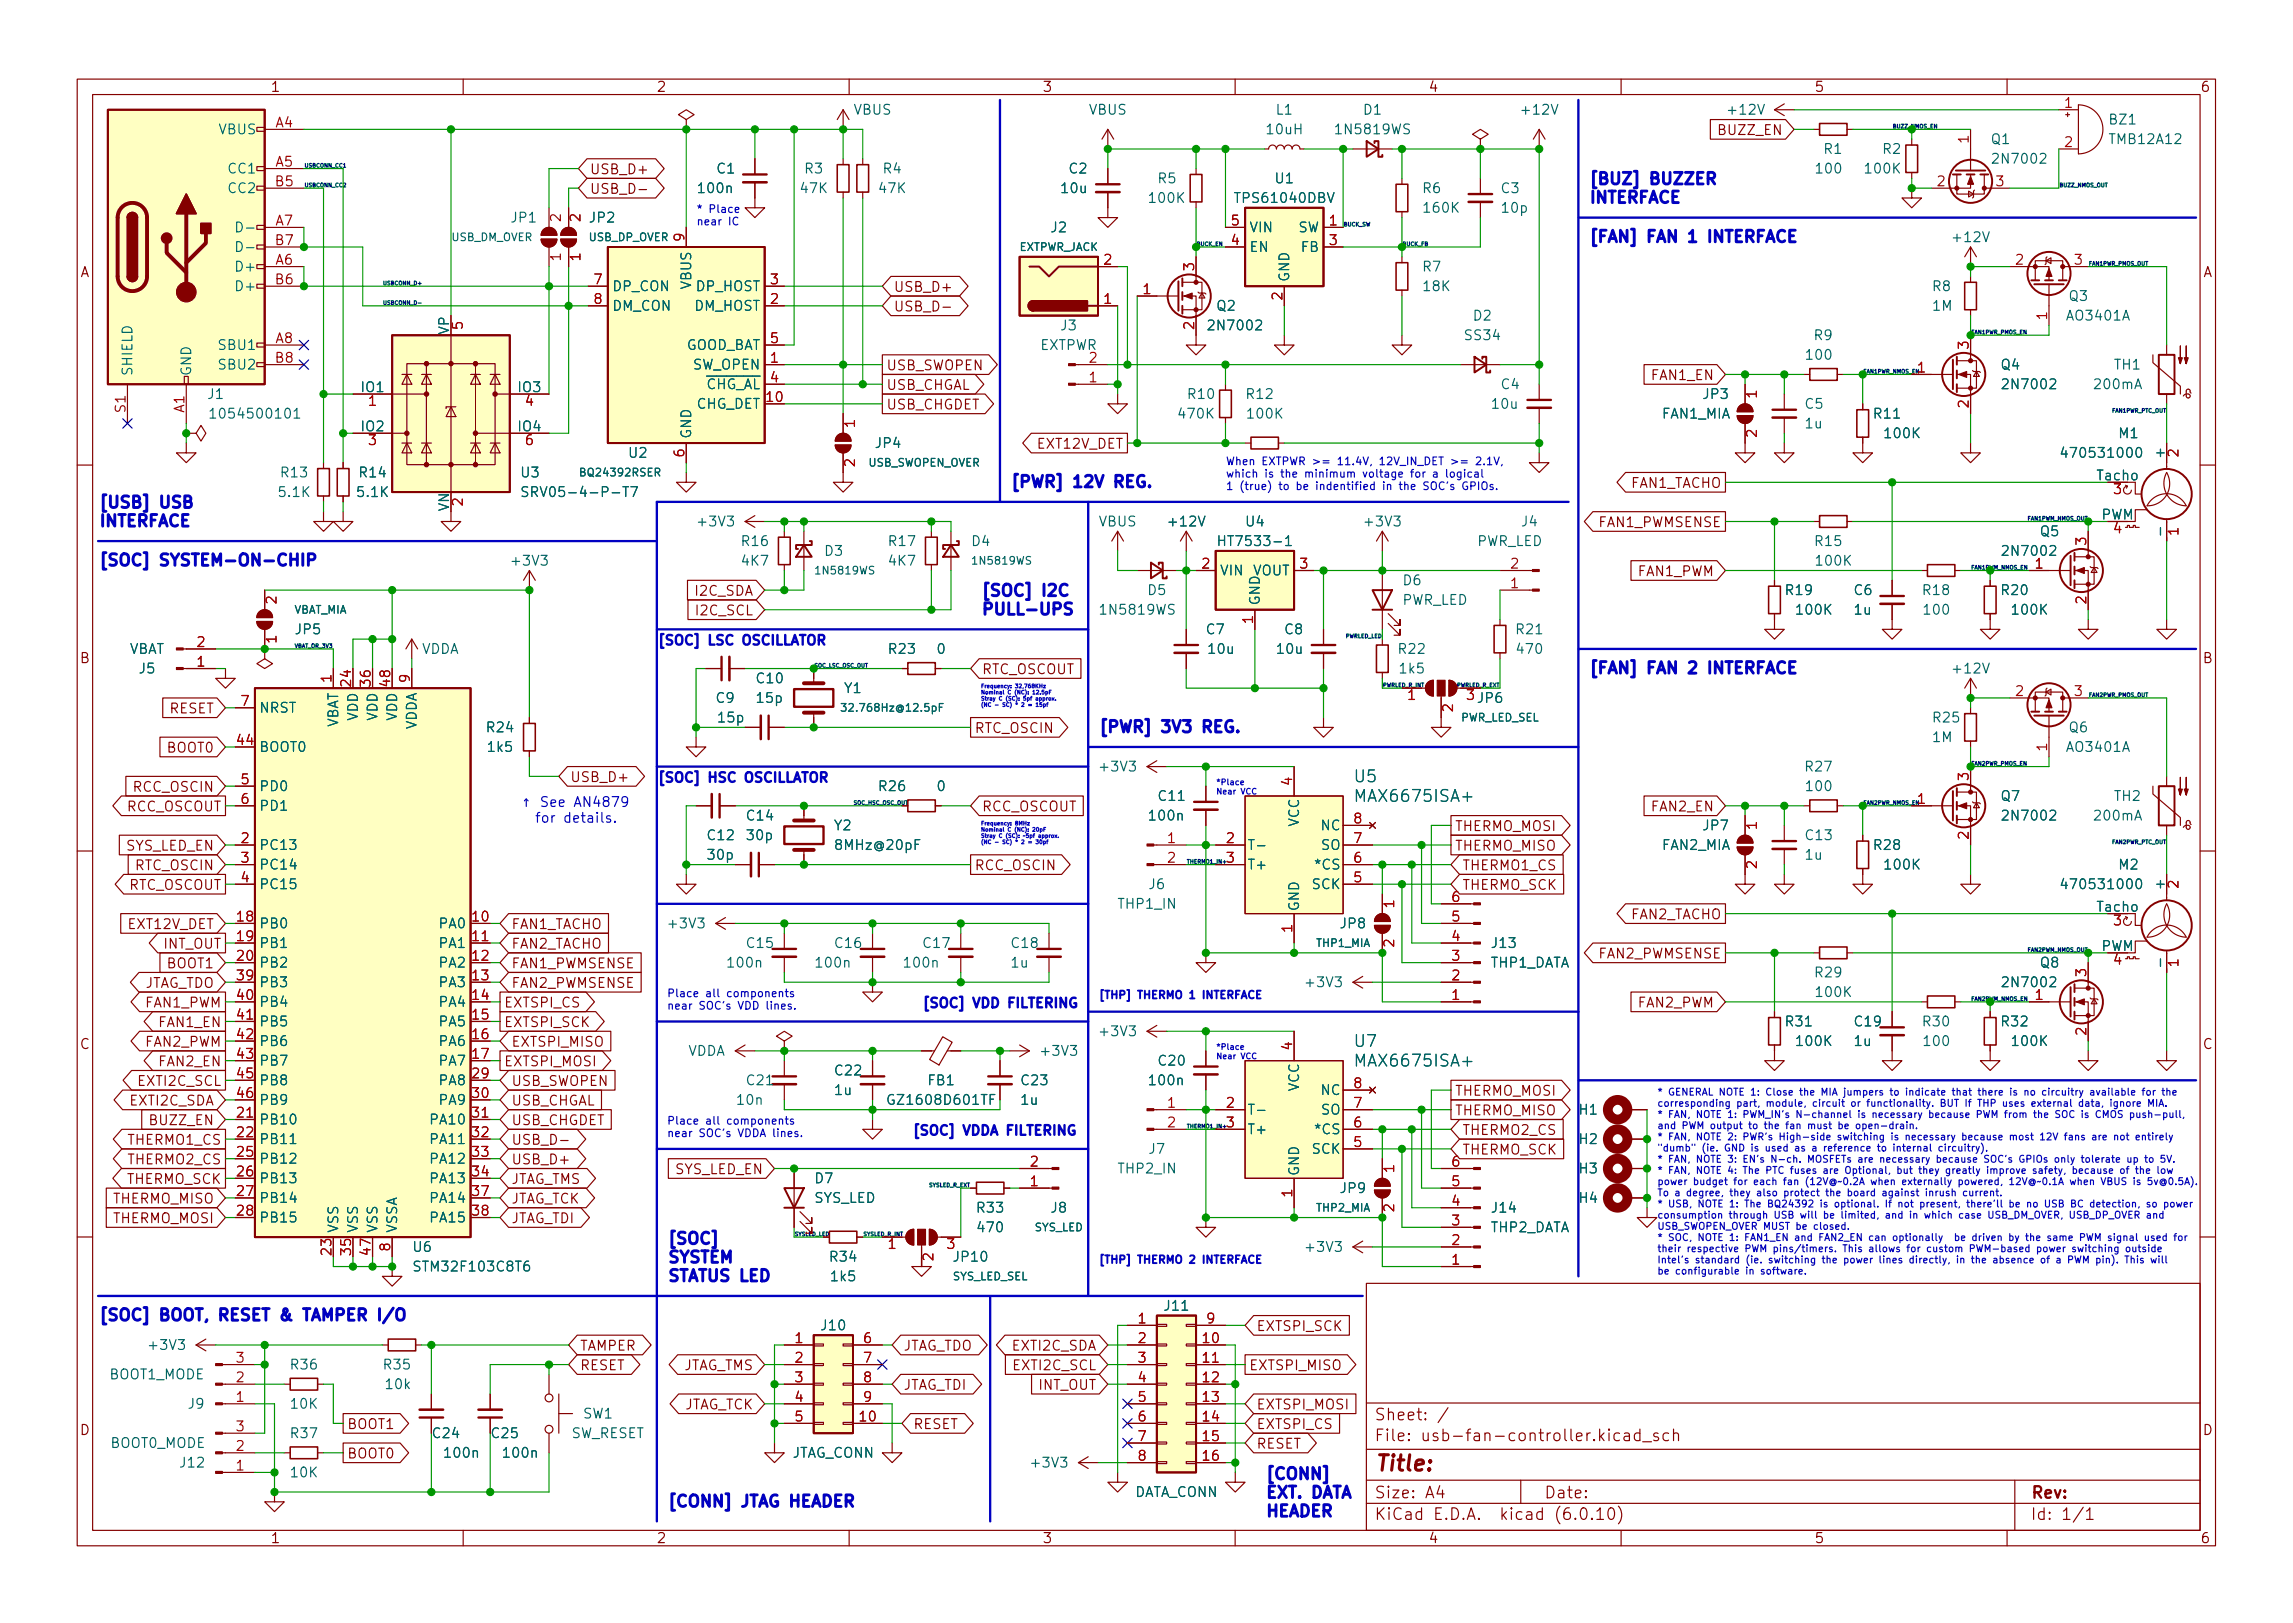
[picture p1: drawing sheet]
<svg xmlns="http://www.w3.org/2000/svg" width="297mm" height="210mm" viewBox="0 0 297 210" stroke-linecap="round" stroke-linejoin="round" font-family="sans-serif">
<defs><g id="words">
<text font-size="2.8" fill="#840000" x="178" y="190.6">Title:</text>
<g font-size="2.1" fill="#0000c2">
<text x="205.7" y="23.9">[BUZ] BUZZER</text>
<text x="205.7" y="26.3">INTERFACE</text>
<text x="205.7" y="31.4">[FAN] FAN 1 INTERFACE</text>
<text x="12.7" y="65.8">[USB] USB</text>
<text x="130.8" y="63.1">[PWR] 12V REG.</text>
<text x="12.7" y="68.2">INTERFACE</text>
<text x="12.7" y="73.3">[SOC] SYSTEM-ON-CHIP</text>
<text x="127" y="77.2">[SOC] I2C</text>
<text x="127" y="79.7">PULL-UPS</text>
<text x="205.7" y="87.3">[FAN] FAN 2 INTERFACE</text>
<text x="142.2" y="94.9">[PWR] 3V3 REG.</text>
<text x="86.4" y="161.2">[SOC]</text>
<text x="86.4" y="163.6">SYSTEM</text>
<text x="86.4" y="166">STATUS LED</text>
<text x="12.7" y="171.1">[SOC] BOOT, RESET &amp; TAMPER I/O</text>
<text x="163.8" y="191.7">[CONN]</text>
<text x="86.4" y="195.2">[CONN] JTAG HEADER</text>
<text x="163.8" y="194.1">EXT. DATA</text>
<text x="163.8" y="196.5">HEADER</text>
</g>
<g font-size="2.1" fill="#006464">
<text x="175.5" y="101.3">U5</text>
<text x="176.1" y="103.9">MAX6675ISA+</text>
<text x="175.5" y="135.6">U7</text>
<text x="176.1" y="138.2">MAX6675ISA+</text>
</g>
<g font-size="2.1" fill="#840000">
<text x="178" y="184">Sheet: /</text>
<text x="178" y="186.7">File: usb-fan-controller.kicad_sch</text>
<text x="178" y="196.9">KiCad E.D.A. kicad (6.0.10)</text>
<text x="178" y="194.1">Size: A4</text>
<text x="200" y="194.1">Date:</text>
<text x="263" y="194.1">Rev:</text>
<text x="263" y="196.9">Id: 1/1</text>
</g>
<g font-size="1.8" fill="#840000">
<text x="35" y="11.9">1</text>
<text x="85" y="11.9">2</text>
<text x="135" y="11.9">3</text>
<text x="185" y="11.9">4</text>
<text x="235" y="11.9">5</text>
<text x="285" y="11.9">6</text>
<text x="222.8" y="17.5">BUZZ_EN</text>
<text x="76.4" y="22.6">USB_D+</text>
<text x="76.4" y="25.1">USB_D-</text>
<text x="10.3" y="35.9">A</text>
<text x="285.3" y="35.9">A</text>
<text x="115.7" y="40.3">USB_D-</text>
<text x="115.7" y="37.8">USB_D+</text>
<text x="114.8" y="48">USB_SWOPEN</text>
<text x="114.8" y="50.5">USB_CHGAL</text>
<text x="114.8" y="53">USB_CHGDET</text>
<text x="214" y="49.2">FAN1_EN</text>
<text x="134.5" y="58.1">EXT12V_DET</text>
<text x="211.2" y="63.2">FAN1_TACHO</text>
<text x="207.1" y="68.3">FAN1_PWMSENSE</text>
<text x="90.2" y="77.2">I2C_SDA</text>
<text x="212.2" y="74.6">FAN1_PWM</text>
<text x="90.4" y="79.7">I2C_SCL</text>
<text x="10.3" y="85.9">B</text>
<text x="127.2" y="87.3">RTC_OSCOUT</text>
<text x="285.3" y="85.9">B</text>
<text x="21.9" y="92.4">RESET</text>
<text x="126.2" y="95">RTC_OSCIN</text>
<text x="21.7" y="97.5">BOOT0</text>
<text x="73.8" y="101.3">USB_D+</text>
<text x="16.4" y="105.1">RCC_OSCOUT</text>
<text x="17.4" y="102.6">RCC_OSCIN</text>
<text x="127.2" y="105.1">RCC_OSCOUT</text>
<text x="188.4" y="107.7">THERMO_MOSI</text>
<text x="214" y="105.1">FAN2_EN</text>
<text x="16.3" y="110.2">SYS_LED_EN</text>
<text x="17.6" y="112.7">RTC_OSCIN</text>
<text x="126.2" y="112.7">RCC_OSCIN</text>
<text x="188.4" y="110.2">THERMO_MISO</text>
<text x="189.4" y="112.7">THERMO1_CS</text>
<text x="16.5" y="115.3">RTC_OSCOUT</text>
<text x="189.4" y="115.3">THERMO_SCK</text>
<text x="211.2" y="119.1">FAN2_TACHO</text>
<text x="16.7" y="120.4">EXT12V_DET</text>
<text x="21.2" y="122.9">INT_OUT</text>
<text x="21.7" y="125.4">BOOT1</text>
<text x="66.2" y="125.4">FAN1_PWMSENSE</text>
<text x="66.2" y="122.9">FAN2_TACHO</text>
<text x="66.2" y="120.4">FAN1_TACHO</text>
<text x="207.1" y="124.2">FAN2_PWMSENSE</text>
<text x="18.3" y="128">JTAG_TDO</text>
<text x="18.8" y="130.5">FAN1_PWM</text>
<text x="65.2" y="130.5">EXTSPI_CS</text>
<text x="66.2" y="128">FAN2_PWMSENSE</text>
<text x="212.2" y="130.5">FAN2_PWM</text>
<text x="10.3" y="135.9">C</text>
<text x="18.8" y="135.6">FAN2_PWM</text>
<text x="20.7" y="133.1">FAN1_EN</text>
<text x="65.2" y="133.1">EXTSPI_SCK</text>
<text x="66.2" y="135.6">EXTSPI_MISO</text>
<text x="285.3" y="135.9">C</text>
<text x="16.9" y="143.2">EXTI2C_SDA</text>
<text x="18" y="140.7">EXTI2C_SCL</text>
<text x="20.7" y="138.1">FAN2_EN</text>
<text x="65.2" y="138.1">EXTSPI_MOSI</text>
<text x="66.2" y="143.2">USB_CHGAL</text>
<text x="66.2" y="140.7">USB_SWOPEN</text>
<text x="188.4" y="141.9">THERMO_MOSI</text>
<text x="16.6" y="148.3">THERMO1_CS</text>
<text x="19.6" y="145.8">BUZZ_EN</text>
<text x="66.2" y="145.8">USB_CHGDET</text>
<text x="66.2" y="148.3">USB_D-</text>
<text x="188.4" y="144.5">THERMO_MISO</text>
<text x="189.4" y="147">THERMO2_CS</text>
<text x="189.4" y="149.6">THERMO_SCK</text>
<text x="14.6" y="155.9">THERMO_MISO</text>
<text x="16.4" y="153.4">THERMO_SCK</text>
<text x="16.6" y="150.8">THERMO2_CS</text>
<text x="66.2" y="153.4">JTAG_TMS</text>
<text x="66.2" y="150.8">USB_D+</text>
<text x="66.2" y="155.9">JTAG_TCK</text>
<text x="87.4" y="152.1">SYS_LED_EN</text>
<text x="14.6" y="158.5">THERMO_MOSI</text>
<text x="66.2" y="158.5">JTAG_TDI</text>
<text x="162.7" y="172.4">EXTSPI_SCK</text>
<text x="75.1" y="177.5">RESET</text>
<text x="75.1" y="175">TAMPER</text>
<text x="88.2" y="177.5">JTAG_TMS</text>
<text x="117" y="175">JTAG_TDO</text>
<text x="131.2" y="175">EXTI2C_SDA</text>
<text x="131.4" y="177.5">EXTI2C_SCL</text>
<text x="161.8" y="177.5">EXTSPI_MISO</text>
<text x="10.3" y="185.9">D</text>
<text x="44.9" y="185.1">BOOT1</text>
<text x="88.3" y="182.6">JTAG_TCK</text>
<text x="117" y="180">JTAG_TDI</text>
<text x="118.3" y="185.1">RESET</text>
<text x="134.5" y="180">INT_OUT</text>
<text x="162.7" y="185.1">EXTSPI_CS</text>
<text x="162.7" y="182.6">EXTSPI_MOSI</text>
<text x="285.3" y="185.9">D</text>
<text x="44.9" y="188.9">BOOT0</text>
<text x="162.7" y="187.7">RESET</text>
<text x="35" y="199.9">1</text>
<text x="85" y="199.9">2</text>
<text x="135" y="199.9">3</text>
<text x="185" y="199.9">4</text>
<text x="235" y="199.9">5</text>
<text x="285" y="199.9">6</text>
</g>
<g font-size="1.8" fill="#006464">
<text x="28.4" y="17.4">VBUS</text>
<text x="110.6" y="14.9">VBUS</text>
<text x="141.1" y="14.9">VBUS</text>
<text x="164.2" y="17.4">10uH</text>
<text x="165.3" y="14.9">L1</text>
<text x="173.3" y="17.4">1N5819WS</text>
<text x="176.7" y="14.9">D1</text>
<text x="197.3" y="14.9">+12V</text>
<text x="224" y="14.9">+12V</text>
<text x="273.3" y="16.1">BZ1</text>
<text x="29.7" y="22.5">CC1</text>
<text x="92.9" y="22.5">C1</text>
<text x="104.3" y="22.5">R3</text>
<text x="114.4" y="22.5">R4</text>
<text x="138.5" y="22.5">C2</text>
<text x="150" y="23.7">R5</text>
<text x="165.2" y="23.7">U1</text>
<text x="235.4" y="22.5">100</text>
<text x="236.3" y="19.9">R1</text>
<text x="241.7" y="22.5">100K</text>
<text x="243.9" y="19.9">R2</text>
<text x="258" y="18.7">Q1</text>
<text x="258.5" y="21.2">2N7002</text>
<text x="273.4" y="18.7">TMB12A12</text>
<text x="29.7" y="25">CC2</text>
<text x="66.3" y="28.8">JP1</text>
<text x="76.4" y="28.8">JP2</text>
<text x="90.6" y="25">100n</text>
<text x="103.8" y="25">47K</text>
<text x="113.9" y="25">47K</text>
<text x="137.6" y="25">10u</text>
<text x="149" y="26.3">100K</text>
<text x="160.3" y="26.3">TPS61040DBV</text>
<text x="184.3" y="25">R6</text>
<text x="184.6" y="27.6">160K</text>
<text x="194.5" y="25">C3</text>
<text x="194.6" y="27.6">10p</text>
<text x="31" y="35.2">D+</text>
<text x="136.2" y="30.1">J2</text>
<text x="161.8" y="32.6">EN</text>
<text x="161.8" y="30.1">VIN</text>
<text x="168.1" y="30.1">SW</text>
<text x="168.6" y="32.6">FB</text>
<text x="184.3" y="35.2">R7</text>
<text x="253.2" y="31.4">+12V</text>
<text x="31" y="37.7">D+</text>
<text x="79.2" y="37.7">DP_CON</text>
<text x="79.2" y="40.3">DM_CON</text>
<text x="89.5" y="37.4" transform="rotate(-90 89.5 37.4)">VBUS</text>
<text x="89.9" y="40.3">DM_HOST</text>
<text x="90.2" y="37.7">DP_HOST</text>
<text x="157.6" y="40.3">Q2</text>
<text x="167" y="36.6" transform="rotate(-90 167 36.6)">GND</text>
<text x="184.5" y="37.7">18K</text>
<text x="190.9" y="41.5">D2</text>
<text x="250.4" y="40.3">1M</text>
<text x="250.4" y="37.7">R8</text>
<text x="267.8" y="41.5">AO3401A</text>
<text x="268.1" y="39">Q3</text>
<text x="28.6" y="45.3">SBU1</text>
<text x="28.6" y="47.9">SBU2</text>
<text x="58.2" y="43.3" transform="rotate(-90 58.2 43.3)">VP</text>
<text x="88.5" y="45.3">GOOD_BAT</text>
<text x="89.7" y="47.9">SW_OPEN</text>
<text x="134.6" y="45.3">EXTPWR</text>
<text x="137.4" y="42.8">J3</text>
<text x="156.9" y="42.8">2N7002</text>
<text x="189.9" y="44.1">SS34</text>
<text x="234.1" y="46.6">100</text>
<text x="235" y="44.1">R9</text>
<text x="259.3" y="47.9">Q4</text>
<text x="273.9" y="47.9">TH1</text>
<text x="17.1" y="48.8" transform="rotate(-90 17.1 48.8)">SHIELD</text>
<text x="24.8" y="48.8" transform="rotate(-90 24.8 48.8)">GND</text>
<text x="27" y="51.7">J1</text>
<text x="46.8" y="50.8">IO1</text>
<text x="67.2" y="50.8">IO3</text>
<text x="89.9" y="50.4">~{CHG_AL}</text>
<text x="90.1" y="53">CHG_DET</text>
<text x="154" y="51.7">R10</text>
<text x="161.6" y="51.7">R12</text>
<text x="193.4" y="53">10u</text>
<text x="194.5" y="50.4">C4</text>
<text x="220.7" y="51.7">JP3</text>
<text x="233.9" y="53">C5</text>
<text x="259.8" y="50.4">2N7002</text>
<text x="271.4" y="50.4">200mA</text>
<text x="28.1" y="54.2">1054500101</text>
<text x="46.8" y="55.9">IO2</text>
<text x="67.2" y="55.9">IO4</text>
<text x="81.5" y="59.3">U2</text>
<text x="89.5" y="56.9" transform="rotate(-90 89.5 56.9)">GND</text>
<text x="113.5" y="58">JP4</text>
<text x="152.8" y="54.2">470K</text>
<text x="161.7" y="54.2">100K</text>
<text x="215.3" y="54.2">FAN1_MIA</text>
<text x="233.9" y="55.5">1u</text>
<text x="242.8" y="54.2">R11</text>
<text x="244.3" y="56.8">100K</text>
<text x="267.8" y="59.3">470531000</text>
<text x="274.5" y="56.8">M1</text>
<text x="280.4" y="59.2" transform="rotate(-90 280.4 59.2)">+</text>
<text x="36.2" y="64.4">5.1K</text>
<text x="36.5" y="61.8">R13</text>
<text x="46.4" y="64.4">5.1K</text>
<text x="46.6" y="61.8">R14</text>
<text x="67.5" y="61.8">U3</text>
<text x="69.3" y="64.4">SRV05-4-P-T7</text>
<text x="271.7" y="62.2">Tacho</text>
<text x="58.2" y="66.2" transform="rotate(-90 58.2 66.2)">VN</text>
<text x="90.6" y="68.2">+3V3</text>
<text x="96.2" y="70.7">R16</text>
<text x="115.2" y="70.7">R17</text>
<text x="125.9" y="70.7">D4</text>
<text x="142.3" y="68.2">VBUS</text>
<text x="151.6" y="68.2">+12V</text>
<text x="158.6" y="70.7">HT7533-1</text>
<text x="161.4" y="68.2">U4</text>
<text x="177" y="68.2">+3V3</text>
<text x="191.3" y="70.7">PWR_LED</text>
<text x="197.1" y="68.2">J4</text>
<text x="235.2" y="70.7">R15</text>
<text x="264.3" y="69.5">Q5</text>
<text x="272.2" y="67.3">PWM</text>
<text x="280.4" y="69.1" transform="rotate(-90 280.4 69.1)">-</text>
<text x="66.5" y="73.3">+3V3</text>
<text x="96.2" y="73.3">4K7</text>
<text x="106.9" y="72">D3</text>
<text x="115.2" y="73.3">4K7</text>
<text x="148.7" y="77.1">D5</text>
<text x="158" y="74.5">VIN</text>
<text x="162.2" y="74.5">VOUT</text>
<text x="181.8" y="75.8">D6</text>
<text x="231.4" y="77.1">R19</text>
<text x="235.4" y="73.3">100K</text>
<text x="240.2" y="77.1">C6</text>
<text x="249.2" y="77.1">R18</text>
<text x="259.3" y="77.1">R20</text>
<text x="259.8" y="72">2N7002</text>
<text x="38.3" y="82.2">JP5</text>
<text x="142.8" y="79.6">1N5819WS</text>
<text x="156.3" y="82.2">C7</text>
<text x="163.2" y="78.5" transform="rotate(-90 163.2 78.5)">GND</text>
<text x="166.5" y="82.2">C8</text>
<text x="181.6" y="78.4">PWR_LED</text>
<text x="196.5" y="82.2">R21</text>
<text x="232.8" y="79.6">100K</text>
<text x="240.3" y="79.6">1u</text>
<text x="249.4" y="79.6">100</text>
<text x="260.8" y="79.6">100K</text>
<text x="16.6" y="84.7">VBAT</text>
<text x="18.1" y="87.2">J5</text>
<text x="54.5" y="84.7">VDDA</text>
<text x="98.1" y="88.5">C10</text>
<text x="109.4" y="89.8">Y1</text>
<text x="115.2" y="84.7">R23</text>
<text x="121.4" y="84.7">0</text>
<text x="156.6" y="84.7">10u</text>
<text x="165.5" y="84.7">10u</text>
<text x="181.3" y="84.7">R22</text>
<text x="181.4" y="87.2">1k5</text>
<text x="196.6" y="84.7">470</text>
<text x="253.2" y="87.2">+12V</text>
<text x="33.5" y="92.3">NRST</text>
<text x="43.8" y="94.5" transform="rotate(-90 43.8 94.5)">VBAT</text>
<text x="46.4" y="93.4" transform="rotate(-90 46.4 93.4)">VDD</text>
<text x="48.9" y="93.4" transform="rotate(-90 48.9 93.4)">VDD</text>
<text x="51.4" y="93.4" transform="rotate(-90 51.4 93.4)">VDD</text>
<text x="54" y="94.7" transform="rotate(-90 54 94.7)">VDDA</text>
<text x="63.1" y="94.9">R24</text>
<text x="92.8" y="91.1">C9</text>
<text x="93.1" y="93.6">15p</text>
<text x="98.1" y="91.1">15p</text>
<text x="250.5" y="93.6">R25</text>
<text x="268.1" y="94.9">Q6</text>
<text x="33.5" y="97.4">BOOT0</text>
<text x="63.3" y="97.4">1k5</text>
<text x="142.7" y="99.9">+3V3</text>
<text x="233.9" y="99.9">R27</text>
<text x="250.4" y="96.1">1M</text>
<text x="267.8" y="97.4">AO3401A</text>
<text x="33.5" y="102.5">PD0</text>
<text x="33.5" y="105">PD1</text>
<text x="96.8" y="106.3">C14</text>
<text x="108.1" y="107.6">Y2</text>
<text x="113.9" y="102.5">R26</text>
<text x="121.4" y="102.5">0</text>
<text x="149" y="106.3">100n</text>
<text x="150.2" y="103.8">C11</text>
<text x="168.3" y="107.1" transform="rotate(-90 168.3 107.1)">VCC</text>
<text x="171.2" y="107.6">NC</text>
<text x="220.7" y="107.6">JP7</text>
<text x="234.1" y="102.5">100</text>
<text x="259.3" y="103.8">Q7</text>
<text x="259.8" y="106.3">2N7002</text>
<text x="271.4" y="106.3">200mA</text>
<text x="273.9" y="103.8">TH2</text>
<text x="33.5" y="110.1">PC13</text>
<text x="33.5" y="112.6">PC14</text>
<text x="91.7" y="108.8">C12</text>
<text x="91.8" y="111.4">30p</text>
<text x="96.9" y="108.8">30p</text>
<text x="108.4" y="110.1">8MHz@20pF</text>
<text x="161.5" y="110.1">T-</text>
<text x="161.5" y="112.6">T+</text>
<text x="170.6" y="112.6">*CS</text>
<text x="171.2" y="110.1">SO</text>
<text x="215.3" y="110.1">FAN2_MIA</text>
<text x="233.9" y="111.4">1u</text>
<text x="234" y="108.8">C13</text>
<text x="242.8" y="110.1">R28</text>
<text x="244.3" y="112.6">100K</text>
<text x="274.5" y="112.6">M2</text>
<text x="33.5" y="115.2">PC15</text>
<text x="145" y="117.7">THP1_IN</text>
<text x="148.9" y="115.2">J6</text>
<text x="168.3" y="118.1" transform="rotate(-90 168.3 118.1)">GND</text>
<text x="170" y="115.2">SCK</text>
<text x="267.8" y="115.2">470531000</text>
<text x="271.7" y="118.1">Tacho</text>
<text x="280.4" y="115.1" transform="rotate(-90 280.4 115.1)">+</text>
<text x="33.5" y="120.3">PB0</text>
<text x="33.5" y="122.8">PB1</text>
<text x="33.5" y="125.3">PB2</text>
<text x="57" y="120.3">PA0</text>
<text x="57" y="122.8">PA1</text>
<text x="57" y="125.3">PA2</text>
<text x="86.8" y="120.3">+3V3</text>
<text x="94.4" y="125.3">100n</text>
<text x="96.8" y="122.8">C15</text>
<text x="105.9" y="125.3">100n</text>
<text x="108.3" y="122.8">C16</text>
<text x="117.3" y="125.3">100n</text>
<text x="119.7" y="122.8">C17</text>
<text x="131" y="125.3">1u</text>
<text x="131.1" y="122.8">C18</text>
<text x="173.7" y="120.3">JP8</text>
<text x="193" y="125.3">THP1_DATA</text>
<text x="193.3" y="122.8">J13</text>
<text x="264.3" y="125.3">Q8</text>
<text x="272.2" y="123.2">PWM</text>
<text x="280.4" y="125" transform="rotate(-90 280.4 125)">-</text>
<text x="33.5" y="127.9">PB3</text>
<text x="33.5" y="130.4">PB4</text>
<text x="57" y="127.9">PA3</text>
<text x="57" y="130.4">PA4</text>
<text x="169.4" y="127.9">+3V3</text>
<text x="235.2" y="126.6">R29</text>
<text x="235.4" y="129.2">100K</text>
<text x="259.8" y="127.9">2N7002</text>
<text x="33.5" y="133">PB5</text>
<text x="33.5" y="135.5">PB6</text>
<text x="57" y="133">PA5</text>
<text x="57" y="135.5">PA6</text>
<text x="89" y="136.8">VDDA</text>
<text x="135.1" y="136.8">+3V3</text>
<text x="142.7" y="134.2">+3V3</text>
<text x="231.4" y="133">R31</text>
<text x="232.8" y="135.5">100K</text>
<text x="240.3" y="135.5">1u</text>
<text x="240.3" y="133">C19</text>
<text x="249.2" y="133">R30</text>
<text x="249.4" y="135.5">100</text>
<text x="259.3" y="133">R32</text>
<text x="260.8" y="135.5">100K</text>
<text x="33.5" y="138">PB7</text>
<text x="33.5" y="140.6">PB8</text>
<text x="33.5" y="143.1">PB9</text>
<text x="57" y="138">PA7</text>
<text x="57" y="140.6">PA8</text>
<text x="57" y="143.1">PA9</text>
<text x="95.6" y="143.1">10n</text>
<text x="96.8" y="140.6">C21</text>
<text x="108.2" y="141.9">1u</text>
<text x="108.3" y="139.3">C22</text>
<text x="115.5" y="143.1">GZ1608D601TF</text>
<text x="120.2" y="140.6">FB1</text>
<text x="132.3" y="143.1">1u</text>
<text x="132.4" y="140.6">C23</text>
<text x="149" y="140.6">100n</text>
<text x="150.2" y="138">C20</text>
<text x="168.3" y="141.4" transform="rotate(-90 168.3 141.4)">VCC</text>
<text x="171.2" y="141.9">NC</text>
<text x="33.5" y="145.7">PB10</text>
<text x="33.5" y="148.2">PB11</text>
<text x="56" y="145.7">PA10</text>
<text x="56" y="148.2">PA11</text>
<text x="148.9" y="149.5">J7</text>
<text x="161.5" y="144.4">T-</text>
<text x="161.5" y="146.9">T+</text>
<text x="170" y="149.5">SCK</text>
<text x="170.6" y="146.9">*CS</text>
<text x="171.2" y="144.4">SO</text>
<text x="204.6" y="148.2">H2</text>
<text x="204.6" y="144.4">H1</text>
<text x="33.5" y="150.7">PB12</text>
<text x="33.5" y="153.3">PB13</text>
<text x="33.5" y="155.8">PB14</text>
<text x="56" y="150.7">PA12</text>
<text x="56" y="153.3">PA13</text>
<text x="56" y="155.8">PA14</text>
<text x="105.4" y="155.8">SYS_LED</text>
<text x="105.6" y="153.3">D7</text>
<text x="145" y="152">THP2_IN</text>
<text x="168.3" y="152.4" transform="rotate(-90 168.3 152.4)">GND</text>
<text x="173.7" y="154.6">JP9</text>
<text x="204.6" y="155.8">H4</text>
<text x="204.6" y="152">H3</text>
<text x="33.5" y="158.4">PB15</text>
<text x="43.8" y="159.8" transform="rotate(-90 43.8 159.8)">VSS</text>
<text x="46.4" y="159.8" transform="rotate(-90 46.4 159.8)">VSS</text>
<text x="48.9" y="159.8" transform="rotate(-90 48.9 159.8)">VSS</text>
<text x="51.4" y="159.8" transform="rotate(-90 51.4 159.8)">VSSA</text>
<text x="56" y="158.4">PA15</text>
<text x="126.6" y="157.1">R33</text>
<text x="126.8" y="159.6">470</text>
<text x="136.2" y="157.1">J8</text>
<text x="193" y="159.6">THP2_DATA</text>
<text x="193.3" y="157.1">J14</text>
<text x="53.6" y="162.2">U6</text>
<text x="54.1" y="164.7">STM32F103C8T6</text>
<text x="107.6" y="163.4">R34</text>
<text x="107.7" y="166">1k5</text>
<text x="123.7" y="163.4">JP10</text>
<text x="169.4" y="162.2">+3V3</text>
<text x="106.5" y="172.3">J10</text>
<text x="150.9" y="169.8">J11</text>
<text x="14.1" y="178.7">BOOT1_MODE</text>
<text x="19.5" y="174.9">+3V3</text>
<text x="37.7" y="177.4">R36</text>
<text x="49.8" y="177.4">R35</text>
<text x="50.1" y="180">10k</text>
<text x="24.4" y="182.5">J9</text>
<text x="37.7" y="182.5">10K</text>
<text x="75.6" y="183.8">SW1</text>
<text x="14.3" y="187.6">BOOT0_MODE</text>
<text x="23.4" y="190.1">J12</text>
<text x="37.7" y="186.3">R37</text>
<text x="37.7" y="191.4">10K</text>
<text x="56.1" y="186.3">C24</text>
<text x="57.7" y="188.8">100n</text>
<text x="63.8" y="186.3">C25</text>
<text x="65.4" y="188.8">100n</text>
<text x="73.9" y="186.3">SW_RESET</text>
<text x="102.5" y="188.8">JTAG_CONN</text>
<text x="133.8" y="190.1">+3V3</text>
<text x="146.8" y="193.9">DATA_CONN</text>
</g>
<g font-size="1.8" fill="#a90000">
<text x="35.7" y="16.5">A4</text>
<text x="267.5" y="14">1</text>
<text x="35.7" y="21.6">A5</text>
<text x="255" y="18.5" transform="rotate(-90 255 18.5)">1</text>
<text x="267.5" y="19">2</text>
<text x="35.7" y="29.2">A7</text>
<text x="35.7" y="24.1">B5</text>
<text x="72.6" y="28.7" transform="rotate(-90 72.6 28.7)">2</text>
<text x="75.2" y="28.7" transform="rotate(-90 75.2 28.7)">2</text>
<text x="159.5" y="29.2">5</text>
<text x="172.2" y="29.2">1</text>
<text x="251" y="24.1">2</text>
<text x="258.6" y="24.1">3</text>
<text x="35.7" y="34.3">A6</text>
<text x="35.7" y="31.7">B7</text>
<text x="72.6" y="33.8" transform="rotate(-90 72.6 33.8)">1</text>
<text x="75.2" y="33.8" transform="rotate(-90 75.2 33.8)">1</text>
<text x="88.6" y="31.2" transform="rotate(-90 88.6 31.2)">9</text>
<text x="143" y="34.3">2</text>
<text x="154.7" y="35" transform="rotate(-90 154.7 35)">3</text>
<text x="159.5" y="31.7">4</text>
<text x="172.2" y="31.7">3</text>
<text x="261.1" y="34.3">2</text>
<text x="268.7" y="34.3">3</text>
<text x="35.7" y="36.8">B6</text>
<text x="77" y="36.8">7</text>
<text x="77" y="39.4">8</text>
<text x="99.8" y="39.4">2</text>
<text x="99.8" y="36.8">3</text>
<text x="143" y="39.4">1</text>
<text x="148.1" y="38.1">1</text>
<text x="166.1" y="38.8" transform="rotate(-90 166.1 38.8)">2</text>
<text x="265.2" y="41.4" transform="rotate(-90 265.2 41.4)">1</text>
<text x="35.7" y="44.4">A8</text>
<text x="35.7" y="47">B8</text>
<text x="59.9" y="42.7" transform="rotate(-90 59.9 42.7)">5</text>
<text x="99.8" y="47">1</text>
<text x="99.8" y="44.4">5</text>
<text x="141.1" y="47">2</text>
<text x="154.7" y="42.7" transform="rotate(-90 154.7 42.7)">2</text>
<text x="255" y="45.2" transform="rotate(-90 255 45.2)">3</text>
<text x="16.3" y="53.4" transform="rotate(-90 16.3 53.4)">S1</text>
<text x="23.9" y="53.4" transform="rotate(-90 23.9 53.4)">A1</text>
<text x="47.8" y="52.6">1</text>
<text x="68.1" y="52.6">4</text>
<text x="99.3" y="52.1">10</text>
<text x="99.8" y="49.5">4</text>
<text x="141.1" y="49.5">1</text>
<text x="227.6" y="51.5" transform="rotate(-90 227.6 51.5)">1</text>
<text x="248.4" y="48.3">1</text>
<text x="255" y="52.8" transform="rotate(-90 255 52.8)">2</text>
<text x="47.8" y="57.7">3</text>
<text x="68.1" y="57.7">6</text>
<text x="88.6" y="59.2" transform="rotate(-90 88.6 59.2)">6</text>
<text x="110.7" y="55.4" transform="rotate(-90 110.7 55.4)">1</text>
<text x="227.6" y="56.6" transform="rotate(-90 227.6 56.6)">2</text>
<text x="282.2" y="59.2" transform="rotate(-90 282.2 59.2)">2</text>
<text x="59.9" y="65.5" transform="rotate(-90 59.9 65.5)">2</text>
<text x="110.7" y="60.4" transform="rotate(-90 110.7 60.4)">2</text>
<text x="273.8" y="64">3</text>
<text x="270.3" y="70.6" transform="rotate(-90 270.3 70.6)">3</text>
<text x="273.8" y="69.1">4</text>
<text x="282.2" y="69.3" transform="rotate(-90 282.2 69.3)">1</text>
<text x="155.7" y="73.7">2</text>
<text x="168.4" y="73.7">3</text>
<text x="195.7" y="76.2">1</text>
<text x="195.7" y="73.7">2</text>
<text x="263.7" y="73.7">1</text>
<text x="25.5" y="83.8">2</text>
<text x="35.8" y="83.3" transform="rotate(-90 35.8 83.3)">1</text>
<text x="35.8" y="78.2" transform="rotate(-90 35.8 78.2)">2</text>
<text x="162.3" y="80.8" transform="rotate(-90 162.3 80.8)">1</text>
<text x="270.3" y="78.2" transform="rotate(-90 270.3 78.2)">2</text>
<text x="25.5" y="86.4">1</text>
<text x="42.9" y="88.4" transform="rotate(-90 42.9 88.4)">1</text>
<text x="45.5" y="88.9" transform="rotate(-90 45.5 88.9)">24</text>
<text x="48" y="88.9" transform="rotate(-90 48 88.9)">36</text>
<text x="50.5" y="88.9" transform="rotate(-90 50.5 88.9)">48</text>
<text x="53.1" y="88.4" transform="rotate(-90 53.1 88.4)">9</text>
<text x="31.3" y="91.4">7</text>
<text x="182.4" y="90.7">1</text>
<text x="188.2" y="92.2" transform="rotate(-90 188.2 92.2)">2</text>
<text x="190" y="90.7">3 JP6</text>
<text x="261.1" y="90.2">2</text>
<text x="268.7" y="90.2">3</text>
<text x="30.8" y="96.5">44</text>
<text x="31.3" y="101.6">5</text>
<text x="167.4" y="101.7" transform="rotate(-90 167.4 101.7)">4</text>
<text x="255" y="101.1" transform="rotate(-90 255 101.1)">3</text>
<text x="265.2" y="97.3" transform="rotate(-90 265.2 97.3)">1</text>
<text x="31.3" y="104.1">6</text>
<text x="175.4" y="106.7">8</text>
<text x="227.6" y="107.4" transform="rotate(-90 227.6 107.4)">1</text>
<text x="248.4" y="104.1">1</text>
<text x="31.3" y="109.2">2</text>
<text x="31.3" y="111.8">3</text>
<text x="151.3" y="109.2">1</text>
<text x="151.3" y="111.8">2</text>
<text x="158.9" y="109.2">2</text>
<text x="158.9" y="111.8">3</text>
<text x="175.4" y="111.8">6</text>
<text x="175.4" y="109.2">7</text>
<text x="227.6" y="112.5" transform="rotate(-90 227.6 112.5)">2</text>
<text x="255" y="108.7" transform="rotate(-90 255 108.7)">2</text>
<text x="30.8" y="119.4">18</text>
<text x="31.3" y="114.3">4</text>
<text x="61.2" y="119.4">10</text>
<text x="175.4" y="114.3">5</text>
<text x="180.6" y="117.6" transform="rotate(-90 180.6 117.6)">1</text>
<text x="188.1" y="119.4">5</text>
<text x="188.1" y="116.8">6</text>
<text x="273.8" y="119.9">3</text>
<text x="282.2" y="115" transform="rotate(-90 282.2 115)">2</text>
<text x="30.8" y="121.9">19</text>
<text x="30.8" y="124.5">20</text>
<text x="61.2" y="121.9">11</text>
<text x="61.2" y="124.5">12</text>
<text x="167.4" y="120.8" transform="rotate(-90 167.4 120.8)">1</text>
<text x="180.6" y="122.7" transform="rotate(-90 180.6 122.7)">2</text>
<text x="188.1" y="124.5">3</text>
<text x="188.1" y="121.9">4</text>
<text x="273.8" y="125">4</text>
<text x="282.2" y="125.2" transform="rotate(-90 282.2 125.2)">1</text>
<text x="30.8" y="127">39</text>
<text x="30.8" y="129.5">40</text>
<text x="61.2" y="127">13</text>
<text x="61.2" y="129.5">14</text>
<text x="188.1" y="129.5">1</text>
<text x="188.1" y="127">2</text>
<text x="263.7" y="129.5">1</text>
<text x="270.3" y="126.5" transform="rotate(-90 270.3 126.5)">3</text>
<text x="30.8" y="132.1">41</text>
<text x="30.8" y="134.6">42</text>
<text x="30.8" y="137.2">43</text>
<text x="61.2" y="132.1">15</text>
<text x="61.2" y="134.6">16</text>
<text x="61.2" y="137.2">17</text>
<text x="167.4" y="136" transform="rotate(-90 167.4 136)">4</text>
<text x="270.3" y="134.1" transform="rotate(-90 270.3 134.1)">2</text>
<text x="30.8" y="139.7">45</text>
<text x="30.8" y="142.2">46</text>
<text x="61.2" y="139.7">29</text>
<text x="61.2" y="142.2">30</text>
<text x="151.3" y="143.5">1</text>
<text x="158.9" y="143.5">2</text>
<text x="175.4" y="143.5">7</text>
<text x="175.4" y="141">8</text>
<text x="30.8" y="144.8">21</text>
<text x="30.8" y="147.3">22</text>
<text x="30.8" y="149.9">25</text>
<text x="61.2" y="144.8">31</text>
<text x="61.2" y="147.3">32</text>
<text x="61.2" y="149.9">33</text>
<text x="151.3" y="146">2</text>
<text x="158.9" y="146">3</text>
<text x="175.4" y="148.6">5</text>
<text x="175.4" y="146">6</text>
<text x="30.8" y="152.4">26</text>
<text x="30.8" y="154.9">27</text>
<text x="61.2" y="152.4">34</text>
<text x="61.2" y="154.9">37</text>
<text x="133.5" y="153.7">1</text>
<text x="133.5" y="151.1">2</text>
<text x="167.4" y="155" transform="rotate(-90 167.4 155)">1</text>
<text x="180.6" y="151.9" transform="rotate(-90 180.6 151.9)">1</text>
<text x="188.1" y="153.7">5</text>
<text x="188.1" y="151.1">6</text>
<text x="30.8" y="157.5">28</text>
<text x="61.2" y="157.5">38</text>
<text x="115.1" y="161.8">1</text>
<text x="122.7" y="161.8">3</text>
<text x="180.6" y="157" transform="rotate(-90 180.6 157)">2</text>
<text x="188.1" y="161.3">2</text>
<text x="188.1" y="158.7">3</text>
<text x="188.1" y="156.2">4</text>
<text x="42.9" y="162.5" transform="rotate(-90 42.9 162.5)">23</text>
<text x="45.5" y="162.5" transform="rotate(-90 45.5 162.5)">35</text>
<text x="48" y="162.5" transform="rotate(-90 48 162.5)">47</text>
<text x="50.5" y="162" transform="rotate(-90 50.5 162)">8</text>
<text x="120.9" y="163.3" transform="rotate(-90 120.9 163.3)">2</text>
<text x="188.1" y="163.8">1</text>
<text x="103" y="174">1</text>
<text x="111.9" y="174">6</text>
<text x="147.5" y="171.4">1</text>
<text x="147.5" y="174">2</text>
<text x="155.9" y="174">10</text>
<text x="156.4" y="171.4">9</text>
<text x="30.6" y="179.1">2</text>
<text x="30.6" y="176.5">3</text>
<text x="103" y="176.5">2</text>
<text x="103" y="179.1">3</text>
<text x="111.9" y="176.5">7</text>
<text x="111.9" y="179.1">8</text>
<text x="147.5" y="176.5">3</text>
<text x="147.5" y="179.1">4</text>
<text x="155.9" y="176.5">11</text>
<text x="155.9" y="179.1">12</text>
<text x="30.6" y="185.4">3</text>
<text x="30.6" y="181.6">1</text>
<text x="103" y="181.6">4</text>
<text x="103" y="184.1">5</text>
<text x="111.4" y="184.1">10</text>
<text x="111.9" y="181.6">9</text>
<text x="147.5" y="181.6">5</text>
<text x="147.5" y="184.1">6</text>
<text x="155.9" y="181.6">13</text>
<text x="155.9" y="184.1">14</text>
<text x="30.6" y="190.5">1</text>
<text x="30.6" y="188">2</text>
<text x="147.5" y="186.7">7</text>
<text x="147.5" y="189.2">8</text>
<text x="155.9" y="186.7">15</text>
<text x="155.9" y="189.2">16</text>
</g>
<text font-size="1.8" fill="#0000c2" x="68.3" y="106.6">for details.</text>
<g font-size="1.7" fill="#0000c2">
<text x="85.1" y="83.6">[SOC] LSC OSCILLATOR</text>
<text x="85.1" y="101.3">[SOC] HSC OSCILLATOR</text>
<text x="119.4" y="130.6">[SOC] VDD FILTERING</text>
<text x="118.1" y="147.1">[SOC] VDDA FILTERING</text>
</g>
<g font-size="1.4" fill="#0000c2">
<text x="90.2" y="27.6">* Place</text>
<text x="90.2" y="29.2">near IC</text>
<text x="158.7" y="60.3">When EXTPWR &gt;= 11.4V, 12V_IN_DET &gt;= 2.1V,</text>
<text x="158.7" y="61.9">which is the minimum voltage for a logical</text>
<text x="158.7" y="63.5">1 (true) to be indentified in the SOC's GPIOs.</text>
<text x="86.4" y="129.2">Place all components</text>
<text x="86.4" y="130.8">near SOC's VDD lines.</text>
<text x="142.2" y="129.4">[THP] THERMO 1 INTERFACE</text>
<text x="86.4" y="145.7">Place all components</text>
<text x="86.4" y="147.3">near SOC's VDDA lines.</text>
<text x="142.2" y="163.7">[THP] THERMO 2 INTERFACE</text>
</g>
<g font-size="1.4" fill="#006464">
<text x="58.4" y="31.2">USB_DM_OVER</text>
<text x="76.2" y="31.2">USB_DP_OVER</text>
<text x="131.9" y="32.5">EXTPWR_JACK</text>
<text x="75.4" y="61.7">BQ24392RSER</text>
<text x="112.4" y="60.4">USB_SWOPEN_OVER</text>
<text x="105.9" y="74.4">1N5819WS</text>
<text x="126.2" y="73.1">1N5819WS</text>
<text x="38" y="79.5">VBAT_MIA</text>
<text x="109.7" y="92.2">32.768Hz@12.5pF</text>
<text x="189.2" y="93.5">PWR_LED_SEL</text>
<text x="170.5" y="122.7">THP1_MIA</text>
<text x="134" y="159.5">SYS_LED</text>
<text x="170.5" y="157">THP2_MIA</text>
<text x="123.4" y="165.8">SYS_LED_SEL</text>
</g>
<g font-size="1.3" fill="#0000c2">
<text x="214.6" y="141.9">* GENERAL NOTE 1: Close the MIA jumpers to indicate that there is no circuitry available for the</text>
<text x="214.6" y="143.4">corresponding part, module, circuit or functionality. BUT If THP uses external data, ignore MIA.</text>
<text x="214.6" y="144.8">* FAN, NOTE 1: PWM_IN's N-channel is necessary because PWM from the SOC is CMOS push-pull,</text>
<text x="214.6" y="146.3">and PWM output to the fan must be open-drain.</text>
<text x="214.6" y="147.7">* FAN, NOTE 2: PWR's High-side switching is necessary because most 12V fans are not entirely</text>
<text x="214.6" y="149.2">&quot;dumb&quot; (ie. GND is used as a reference to internal circuitry).</text>
<text x="214.6" y="150.6">* FAN, NOTE 3: EN's N-ch. MOSFETs are necessary because SOC's GPIOs only tolerate up to 5V.</text>
<text x="214.6" y="152.1">* FAN, NOTE 4: The PTC fuses are Optional, but they greatly improve safety, because of the low</text>
<text x="214.6" y="153.5">power budget for each fan (12V@~0.2A when externally powered, 12V@~0.1A when VBUS is 5v@0.5A).</text>
<text x="214.6" y="155">To a degree, they also protect the board against inrush current.</text>
<text x="214.6" y="156.4">* USB, NOTE 1: The BQ24392 is optional. If not present, there'll be no USB BC detection, so power</text>
<text x="214.6" y="157.9">consumption through USB will be limited, and in which case USB_DM_OVER, USB_DP_OVER and</text>
<text x="214.6" y="159.3">USB_SWOPEN_OVER MUST be closed.</text>
<text x="214.6" y="160.8">* SOC, NOTE 1: FAN1_EN and FAN2_EN can optionally be driven by the same PWM signal used for</text>
<text x="214.6" y="162.2">their respective PWM pins/timers. This allows for custom PWM-based power switching outside</text>
<text x="214.6" y="163.7">Intel's standard (ie. switching the power lines directly, in the absence of a PWM pin). This will</text>
<text x="214.6" y="165.1">be configurable in software.</text>
</g>
<g font-size="1" fill="#0000c2">
<text x="157.5" y="101.7">*Place</text>
<text x="157.5" y="102.9">Near VCC</text>
<text x="157.5" y="136">*Place</text>
<text x="157.5" y="137.2">Near VCC</text>
</g>
<g font-size=".7" fill="#0f0f0f">
<text x="245.1" y="16.6">BUZZ_NMOS_EN</text>
<text x="39.4" y="21.7">USBCONN_CC1</text>
<text x="39.4" y="24.2">USBCONN_CC2</text>
<text x="174" y="29.3">BUCK_SW</text>
<text x="266.7" y="24.2">BUZZ_NMOS_OUT</text>
<text x="154.9" y="31.9">BUCK_EN</text>
<text x="181.6" y="31.9">BUCK_FB</text>
<text x="270.5" y="34.4">FAN1PWR_PMOS_OUT</text>
<text x="49.5" y="36.9">USBCONN_D+</text>
<text x="49.5" y="39.5">USBCONN_D-</text>
<text x="255.3" y="43.3">FAN1PWR_PMOS_EN</text>
<text x="241.3" y="48.4">FAN1PWR_NMOS_EN</text>
<text x="273.6" y="53.5">FAN1PWR_PTC_OUT</text>
<text x="262.7" y="67.4">FAN1PWM_NMOS_OUT</text>
<text x="255.3" y="73.8">FAN1PWM_NMOS_EN</text>
<text x="38.1" y="83.9">VBAT_OR_3V3</text>
<text x="174.3" y="82.7">PWRLED_LED</text>
<text x="105.4" y="86.5">SOC_LSC_OSC_OUT</text>
<text x="179.1" y="89">PWRLED_R_INT</text>
<text x="188.7" y="89">PWRLED_R_EXT</text>
<text x="270.5" y="90.3">FAN2PWR_PMOS_OUT</text>
<text x="255.3" y="99.2">FAN2PWR_PMOS_EN</text>
<text x="241.3" y="104.3">FAN2PWR_NMOS_EN</text>
<text x="153.7" y="111.9">THERMO1_IN+</text>
<text x="273.6" y="109.3">FAN2PWR_PTC_OUT</text>
<text x="262.7" y="123.3">FAN2PWM_NMOS_OUT</text>
<text x="255.3" y="129.7">FAN2PWM_NMOS_EN</text>
<text x="153.7" y="146.2">THERMO1_IN+</text>
<text x="120.3" y="153.8">SYSLED_R_EXT</text>
<text x="111.8" y="160.1">SYSLED_R_INT</text>
</g>
<g font-size=".7" fill="#0000c2">
<text x="127" y="89.1">Frequency: 32,768KHz</text>
<text x="127" y="89.9">Nominal C (NC): 12.5pF</text>
<text x="127" y="90.7">Stray C (SC): 5pf approx.</text>
<text x="127" y="91.6">(NC - SC) * 2 = 15pf</text>
<text x="127" y="106.9">Frequency: 8MHz</text>
<text x="127" y="107.7">Nominal C (NC): 20pF</text>
<text x="127" y="108.5">Stray C (SC): ~5pf approx.</text>
<text x="127" y="109.3">(NC - SC) * 2 = 30pf</text>
</g>
<g font-size=".7" fill="#840000">
<text x="110.5" y="104.3">SOC_HSC_OSC_OUT</text>
<text x="102.9" y="160.1">SYSLED_LED</text>
</g>
</g></defs>
<g fill="none" stroke="#840000" stroke-width=".15">
<path d="M10 10.2h277v190.1h-277zM12 12.2h273v186.1h-273zM33.3 16.5h1v.5h-1zM34.3 16.8h5.1M60 10.2v2M88.9 15.5l1-.6-1-.7-1 .7 1 .6v1.3M88.9 16.8h.1M109.2 14.2v2.6M109.2 14.2l-.7 1.3M109.2 14.2l.8 1.3M110 10.2v2M143.5 16.8v2.5"/>
<path d="M143.5 16.8l-.8 1.2M143.5 16.8l.8 1.2M160 10.2v2M163.8 19.3h.5a.51 .51 0 0 1 .5-.5 .51 .51 0 0 1 .6 .5 .51 .51 0 0 1 .5-.5 .51 .51 0 0 1 .5 .5 .51 .51 0 0 1 .5-.5 .51 .51 0 0 1 .5 .5 .51 .51 0 0 1 .5-.5 .51 .51 0 0 1 .5 .5h.5M175.3 19.3h5M191.8 18l1-.6-1-.6-1 .6 1 .6v1.3M191.8 19.3h.1M199.4 16.8v2.5M199.4 16.8l-.8 1.2M199.4 16.8l.8 1.2M210 10.2v2M221.6 15.5h9.7l1.1 1.3-1.1 1.2h-9.7z"/>
<path d="M229.9 14.2h2.5M229.9 14.2l1.2 .8M231.1 13.5l-1.2 .7M234.9 16.8h.8M239.3 16.8h.7M247.6 18v.8M255.3 16.8v5.3M260 10.2v2M266.7 14.2h2.5M266.7 19.3h2.5M267.6 14.9h.5M267.8 14.6v.5"/>
<path d="M269.2 13.6a3.2 3.2 0 0 1 3.2 3.2 3.2 3.2 0 0 1-3.2 3.1zM33.3 36.8h1v.5h-1zM33.3 34.3h1v.5h-1zM33.3 31.7h1v.6h-1zM33.3 29.2h1v.5h-1zM33.3 24.1h1v.5h-1zM33.3 21.6h1v.5h-1zM34.3 37.1h5.1M34.3 21.8h5.1M34.3 34.5h5.1M34.3 29.5h5.1M34.3 24.4h5.1"/>
<path d="M34.3 32h5.1M70.1 31h2a1.02 1.02 0 0 1-1 1 1.02 1.02 0 0 1-1-1zM70.4 29.8a1.02 1.02 0 0 1 1.1-.3 1.02 1.02 0 0 1 .6 1h-2l.1-.5zM71.1 26.9v2.6M71.1 32v2.5M72.6 31h2.1a1.02 1.02 0 0 1-1 1 1.02 1.02 0 0 1-1.1-1zM72.9 29.8a1.02 1.02 0 0 1 1.1-.3 1.02 1.02 0 0 1 .7 1h-2.1l.1-.5zM73.7 26.9v2.6M73.7 32v2.5M76 20.6h8.9l1.1 1.2-1.1 1.3h-8.9l-1.1-1.3zM76 23.1h8.9l1.1 1.3-1.1 1.2h-8.9l-1.1-1.2zM76.2 39.6h2.5"/>
<path d="M76.2 37.1h2.5M82.8 24.6h1M88.9 29.5v2.5M97.8 23.6v3.3h1.3l-1.3 1.3-1.3-1.3h1.3M97.8 20.6v2M99.1 39.6h2.5M99.1 37.1h2.5M109.2 20.6v.7M109.2 24.9v.7M111.8 20.6v.7M111.8 24.9v.7M115.4 38.3h8.9l1.1 1.3-1.1 1.3h-8.9l-1.1-1.3z"/>
<path d="M115.4 35.8h8.9l1.1 1.3-1.1 1.2h-8.9l-1.1-1.2zM122.2 39.8h.9M142.2 39.6h2.6M142.2 34.5h2.6M143.5 24.9v3.3h1.3l-1.3 1.3-1.3-1.3h1.3M143.5 21.8v2.1M147.3 38.3h5.4M153.2 38.3h1.7v6.4h1.3l-1.3 1.3-1.2-1.3h1.2M153.2 36.6h2.5v3.5h-2.5M154.9 21.8v.8M154.9 26.2v.7M154.9 33.3v3.3"/>
<path d="M155.2 37.8l.1 .2h.8l.1 .1M155.7 38l.4 .6h-.8zM158.7 29.5h2.6M158.7 32h2.6M166.4 37.1v2.5M171.4 29.5h2.6M171.4 32h2.6M181.6 23.1v.8M181.6 27.4v.8M181.6 33.3v.7M181.6 37.6v.7M191.8 23.1v2"/>
<path d="M191.8 26.2v2M247.6 24.4v1.2h1.3l-1.3 1.3-1.2-1.3h1.2M247.6 22.3v.8M253.5 22.6v2.5h3.5v-2.5M255 24.8l.7 .3-.7 .4zM255.3 22.6v1.8h-5.1M255.3 32v2.5M255.3 35.8v.8M255.3 32l-.8 1.3M255.3 32l.7 1.3M255.8 24.6l-.1 .2v.7l-.2 .1M257 24.4h3.3"/>
<path d="M260.3 34.5h5.1v1.8M263.7 36.3v-2.5h3.5v2.5M265 33.8l.7-.4v.8zM265.2 33.3l-.2 .1v.8l-.1 .1M265.4 36.8v5.4M267.2 34.5h3.3M16.5 49.8v5.1M23.9 48.8h.5v1h-.5zM24.1 57.4v1.3h1.3l-1.3 1.2-1.2-1.2h1.2M24.1 56.1h1.3l.6-1 .7 1-.7 1-.6-1M24.1 56.1h.1M24.1 49.8v5.1"/>
<path d="M33.3 47h1v.5h-1zM33.3 44.4h1v.6h-1zM34.3 47.2h5.1M34.3 44.7h5.1M41.9 59.9v.8M44.4 59.9v.8M45.7 51h9.5M45.7 56.1h7M52.1 48.5h1.2M52.1 57.4h1.2M52.7 47.1h11.4v13.1h-11.4zM52.7 57.4l.6 1.3h-1.2z"/>
<path d="M52.7 48.5l.6 1.3h-1.2zM54.6 48.5h1.3M54.6 57.4h1.3M55.2 57.4l.7 1.3h-1.3zM55.2 48.5l.7 1.3h-1.3zM55.2 47.1v13.1M58.4 52.7l.7 1.3h-1.3zM58.4 43.4v20.3M59.1 52.7h-1.3v.3M61 48.5h1.2M61 57.4h1.2M61.6 57.4l.6 1.3h-1.2z"/>
<path d="M61.6 48.5l.6 1.3h-1.2zM61.6 47.1v13.1M61.6 56.1h9.5M63.5 48.5h1.3M63.5 57.4h1.3M64.1 57.4l.7 1.3h-1.3zM64.1 48.5l.7 1.3h-1.3zM64.1 51h7M88.9 57.4v2.5M99.1 47.2h2.5M99.1 49.8h2.5M99.1 44.7h2.5"/>
<path d="M108.2 57.1a1.02 1.02 0 0 1 1-1 1.02 1.02 0 0 1 1 1M108.2 57.7h2a1.02 1.02 0 0 1-1 1 1.02 1.02 0 0 1-1-1zM108.2 57.1h2M109.2 58.7v3.8h1.3l-1.3 1.2-1.3-1.2h1.3M109.2 53.6v2.5M114.3 48.5h12l1.1 1.3-1.1 1.2h-12zM114.3 46h13.8l1.1 1.2-1.1 1.3h-13.8zM114.3 51h13.3l1.1 1.3-1.1 1.3h-13.3zM133.6 56.1h12.4v2.6h-12.4l-1.1-1.3zM139.3 47.2h4.2M139.3 49.8h4.2M144.8 51v1.3h1.2l-1.2 1.3-1.3-1.3h1.3"/>
<path d="M158.7 49.8v.7M158.7 54.1v.8M161.3 57.4h.8M165.6 57.4h.8M166.4 43.4v1.3h1.2l-1.2 1.3-1.3-1.3h1.3M181.6 43.4v1.3h1.3l-1.3 1.3-1.3-1.3h1.3M189.2 47.2h5.1M199.4 58.7v1.2h1.3l-1.3 1.3-1.3-1.3h1.3M199.4 49.8v2M199.4 52.8v2.1M213 47.2h9.4l1.1 1.3-1.1 1.3h-9.4zM225 53.8h2.1a1.02 1.02 0 0 1-1 1.1 1.02 1.02 0 0 1-1.1-1.1z"/>
<path d="M225.3 52.6a1.02 1.02 0 0 1 1.1-.2 1.02 1.02 0 0 1 .7 .9h-2.1l.1-.4zM226.1 54.9v3.8h1.2l-1.2 1.2-1.3-1.2h1.3M226.1 49.8v2.5M231.1 57.4v1.3h1.3l-1.3 1.2-1.2-1.2h1.2M231.1 51v2.1M231.1 54.1v2M233.7 48.5h.7M238 48.5h.8M241.3 56.6v2.1h1.3l-1.3 1.2-1.3-1.2h1.3M241.3 52.3v.8M247.6 48.5h5.4M253.5 48.5h1.8v5.1"/>
<path d="M253.5 46.7h2.5v3.6h-2.5M255.3 57.4v1.3h1.2l-1.2 1.2-1.3-1.2h1.3M255.3 40.1v.8M255.3 43.4v3.3M255.5 48l.2 .1h.7l.1 .2M256 48.1l.4 .7h-.7zM278.9 46v1l3.5 3v1M280.7 44.7v1.3M280.7 51v1.3M280.7 57.4v3.4M283.8 50.9l-.1-.1-.1-.3-.2-.1-.2 .2v.7l.2 .2h.2l.1-.1v-.2l-.2-.1a.6 .6 0 0 0-.7 .2M10 60.2h2"/>
<path d="M33.6 79.3a1.02 1.02 0 0 1 1.1-.2 1.02 1.02 0 0 1 .6 .9h-2l.1-.4zM34.3 76.4v2.6M41.9 66.3v1.3h1.3l-1.3 1.2-1.3-1.2h1.3M41.9 64.3v.7M44.4 66.3v1.3h1.3l-1.3 1.2-1.2-1.2h1.2M44.4 64.3v.7M58.4 66.3v1.3h1.3l-1.3 1.2-1.3-1.2h1.3M68.6 73.9l-.8 1.3M68.6 73.9v2.5M68.6 73.9l.7 1.3M88.9 61.2v1.3h1.3l-1.3 1.2-1.3-1.2h1.3M89.1 75.2h8.8l1.2 1.2-1.2 1.3h-8.8z"/>
<path d="M89.1 77.7h8.8l1.2 1.3-1.2 1.3h-8.8zM96.5 67.6h2.6M96.5 67.6l1.3 .7M97.8 66.8l-1.3 .8M101.6 68.8v.8M101.6 73.1v.8M104.1 68.8v5.1M120.6 68.8v.8M120.6 73.1v.8M123.2 68.8v5.1M144.8 68.8l-.8 1.3M144.8 68.8v2.6"/>
<path d="M144.8 68.8l.7 1.3M147.3 73.9h5.1M153.7 68.8l-.8 1.3M153.7 68.8v2.6M153.7 68.8l.7 1.3M154.9 73.9h2.6M162.6 79v2.5M167.6 73.9h2.6M179.1 68.8v2.6M179.1 73.9v7.6M179.1 68.8l-.8 1.3M179.1 68.8l.7 1.3"/>
<path d="M179.8 79.5l1.6 1.5v-.7v.7h-.8M194.3 73.9h4.2M194.3 76.4h4.2M206.3 66.3h17.2v2.5h-17.2l-1.1-1.2zM210.6 61.2h12.9v2.5h-12.9l-1.1-1.2zM211.3 72.6h11.1l1.1 1.3-1.1 1.3h-11.1zM229.9 79.5v2h1.2l-1.2 1.3-1.3-1.3h1.3M229.9 75.2v.7M234.9 67.6h.8M239.3 67.6h.7M245.1 78.2v3.3h1.3l-1.3 1.3-1.3-1.3h1.3M245.1 75.2v2"/>
<path d="M248.9 73.9h.8M253.2 73.9h.8M257.8 79.5v2h1.3l-1.3 1.3-1.3-1.3h1.3M257.8 75.2v.7M262.9 73.9h5.3M268.7 73.9h1.8v5.1M268.7 72.1h2.6v3.6h-2.6M270.5 68.8v3.3M270.8 73.4l.1 .1h.8l.1 .2M271.3 73.5l.4 .7h-.8zM275.3 68.3h.3v-.2h.2v.2h.6v-.2h.2v.2h.5M275.3 62.9l.3 .1"/>
<path d="M275.6 63a.51 .51 0 0 0-.5 .5 .51 .51 0 0 0 .5 .5 .51 .51 0 0 0 .5-.5M275.6 63l-.1 .2M276.6 62.5v1.5h.8M278.1 66h-1.5v1.6h-1M280.7 61.2a2.87 2.87 0 0 1-2.6 4.3 2.84 2.84 0 0 1 2.6-1.5 2.84 2.84 0 0 1 2.5 1.5 2.92 2.92 0 0 1-2.5-4.3zM280.7 67.3v2.8M285 60.2h2M20.7 95.5h7.4l1.1 1.3-1.1 1.2h-7.4zM21.1 90.4h7l1.1 1.3-1.1 1.3h-7zM23.7 86.6h4.2M23.7 84.1h4.2M29.2 86.6v1.3h1.3l-1.3 1.2-1.3-1.2h1.3"/>
<path d="M30.5 91.7h2.5M33.3 80.5h2a1.02 1.02 0 0 1-1 1 1.02 1.02 0 0 1-1-1zM34.3 84.1v1.2l1 .7-1 .6-1-.6 1-.7M34.3 84.1h.1M34.3 81.5v2.6M43.2 86.6v2.5M53.3 82.8v2.5M53.3 86.6v2.5M53.3 82.8l-.7 1.3M53.3 82.8l.8 1.3M68.6 93v.7M68.6 97.3v.7"/>
<path d="M73.5 99.3h8.9l1.1 1.3-1.1 1.2h-8.9l-1.1-1.2zM90.2 95.5v1.3h1.2l-1.2 1.2-1.3-1.2h1.3M91.4 86.6h2.1M94.5 86.6h2M96.5 94.2h2.1M99.6 94.2h2M105.4 86.6v1.9M105.4 92.3v1.9M116.8 86.6h.8M121.2 86.6h.7M125.7 93h11.5l1.1 1.2-1.1 1.3h-11.5zM126.8 85.3h13.2v2.6h-13.2l-1.1-1.3z"/>
<path d="M148.6 99.3l1.3 .8M148.6 99.3h2.5M149.9 98.5l-1.3 .8M153.7 81.5v2.1M153.7 84.6v2M167.6 99.3v3.8M171.4 93v1.2h1.3l-1.3 1.3-1.2-1.3h1.2M171.4 81.5v2.1M171.4 84.6v2M179.1 82.8v.8M179.1 87.1v.8M179.8 80.8l1.6 1.5v-.8v.8h-.8"/>
<path d="M181.6 89.1h2.5M185 88.4l.3-.2 .4-.1v2.1a1.02 1.02 0 0 1-1-.7 1.02 1.02 0 0 1 .3-1.1zM186.7 90.2v4h1.3l-1.3 1.3-1.3-1.3h1.3M187.7 88.1a1.02 1.02 0 0 1 1 1 1.02 1.02 0 0 1-1 1.1zM189.2 89.1h2.6M194.3 80.3v.7M194.3 84.6v.7M255.3 87.9v2.5M255.3 91.7v.8M255.3 96v.8M255.3 99.3v3.3M255.3 87.9l-.8 1.2"/>
<path d="M255.3 87.9l.7 1.2M260.3 90.4h5.1v1.8M263.7 92.2v-2.5h3.5v2.5M265 89.7l.7-.4v.7zM265.2 89.1l-.2 .2v.7l-.1 .2M265.4 92.7v5.3M267.2 90.4h3.3M270.5 80.3v1.2h1.3l-1.3 1.3-1.3-1.3h1.3M280.7 80.3v1.2h-1.3l1.3 1.3 1.2-1.3h-1.2M10 110.2h2M15.5 108.2h12.6l1.1 1.3-1.1 1.2h-12.6zM15.6 118.4h12.5l1.1 1.2-1.1 1.3h-12.5z"/>
<path d="M15.7 103.1h13.5v2.6h-13.5l-1.1-1.3zM16 113.3h13.2v2.5h-13.2l-1.1-1.3zM16.3 100.6h11.8l1.1 1.2-1.1 1.3h-11.8zM16.6 110.7h11.5l1.1 1.3-1.1 1.3h-11.5zM30.5 104.4h2.5M30.5 109.5h2.5M30.5 112h2.5M30.5 114.5h2.5M30.5 101.8h2.5M65.9 118.4h12.9v2.5h-12.9l-1.1-1.3zM88.9 113.3v1.2h1.3l-1.3 1.3-1.3-1.3h1.3M90.2 104.4h2"/>
<path d="M92.7 119.6l1.3 .8M92.7 119.6h2.5M93.2 104.4h2M94 118.9l-1.3 .7M95.2 112h2.1M98.3 112h2M104.1 104.4v1.9M104.1 110.1v1.9M121.2 104.4h.7M125.7 110.7h11.8l1.1 1.3-1.1 1.3h-11.8zM126.8 103.1h13.5v2.6h-13.5l-1.1-1.3zM149.5 109.5h4.2"/>
<path d="M149.5 112h4.2M156.2 101.8v2.1M156.2 104.9v2M157.5 109.5h3.8M157.5 112h3.8M161.3 103.1h12.7v15.3h-12.7zM167.6 118.4v3.8M174 109.5h3.8M174 112h3.8M174 114.5h3.8M174 106.9h3.8M177.4 106.5l.8 .8"/>
<path d="M178.1 119.9h2a1.02 1.02 0 0 1-1 1 1.02 1.02 0 0 1-1-1zM178.2 106.5l-.8 .8M178.4 118.7a1.02 1.02 0 0 1 1.1-.3 1.02 1.02 0 0 1 .6 1h-2v-.5zM179.1 115.8v2.6M186.7 119.6h4.2M186.7 117.1h4.2M188 108.2h14.3l1.1 1.3-1.1 1.2h-14.3zM188 105.7h14.3l1.1 1.2-1.1 1.3h-14.3zM189.1 113.3h13.5v2.5h-13.5l-1.1-1.3zM189.1 110.7h13.4v2.6h-13.4l-1.1-1.3zM210.6 117.1h12.9v2.5h-12.9l-1.1-1.2zM213 103.1h9.4l1.1 1.3-1.1 1.3h-9.4z"/>
<path d="M225 109.7h2.1a1.02 1.02 0 0 1-1 1 1.02 1.02 0 0 1-1.1-1zM225.3 108.5a1.02 1.02 0 0 1 1.1-.2 1.02 1.02 0 0 1 .7 .9h-2.1l.1-.4zM226.1 110.7v3.8h1.2l-1.2 1.3-1.3-1.3h1.3M226.1 105.7v2.5M231.1 113.3v1.2h1.3l-1.3 1.3-1.2-1.3h1.2M231.1 106.9v2.1M231.1 110v2M233.7 104.4h.7M238 104.4h.8M241.3 112.5v2h1.3l-1.3 1.3-1.3-1.3h1.3M241.3 108.2v.8M247.6 104.4h5.4"/>
<path d="M253.5 104.4h1.8v5.1M253.5 102.6h2.5v3.6h-2.5M255.3 113.3v1.2h1.2l-1.2 1.3-1.3-1.3h1.3M255.5 103.9l.2 .1h.7l.1 .1M256 104l.4 .6h-.7zM275.3 118.7l.3 .2M275.6 118.9a.51 .51 0 0 0-.5 .5 .51 .51 0 0 0 .5 .5 .51 .51 0 0 0 .5-.5M275.6 118.9l-.1 .2M276.6 118.4v1.5h.8M278.9 101.8v1.1l3.5 3v1M280.7 117.1a2.87 2.87 0 0 1-2.6 4.3 2.84 2.84 0 0 1 2.6-1.6 2.84 2.84 0 0 1 2.5 1.6 2.92 2.92 0 0 1-2.5-4.3zM280.7 100.6v1.2"/>
<path d="M280.7 106.9v1.3M280.7 113.3v3.3M283.8 106.8l-.1-.1-.1-.3-.2-.1-.2 .2v.7l.2 .2h.2l.1-.2v-.1l-.2-.2a.6 .6 0 0 0-.7 .3M285 110.2h2M17.1 138.7h12.1v2.5h-12.1l-1.2-1.3zM18 126h10.1l1.1 1.2-1.1 1.3h-10.1l-1.1-1.3zM18.1 128.5h11.1v2.6h-11.1l-1.1-1.3zM18.1 133.6h11.1v2.5h-11.1l-1.1-1.2zM19.8 136.1h9.4v2.6h-9.4l-1.1-1.3zM19.8 131.1h9.4v2.5h-9.4l-1.1-1.3zM20.4 120.9h8.8v2.5h-8.8l-1.1-1.2zM20.7 123.4h7.4l1.1 1.3-1.1 1.3h-7.4z"/>
<path d="M30.5 132.3h2.5M61 122.2h2.5M64.8 131.1h12.4l1.1 1.2-1.1 1.3h-12.4zM64.8 128.5h11.1l1.1 1.3-1.1 1.3h-11.1zM64.8 136.1h13.2l1.1 1.3-1.1 1.3h-13.2zM65.9 123.4h17.2v2.6h-17.2l-1.1-1.3zM65.9 120.9h12.9v2.5h-12.9l-1.1-1.2zM65.9 126h17.2v2.5h-17.2l-1.1-1.3zM65.9 133.6h13.2v2.5h-13.2l-1.1-1.2zM65.9 138.7h13.8v2.5h-13.8l-1.1-1.3zM95.2 136.1l1.3 .8M95.2 136.1h2.6"/>
<path d="M96.5 135.4l-1.3 .7M101.6 134.9l1-.7-1-.6-1 .6 1 .7v1.2M101.6 136.1h.1M101.6 120.9v2M101.6 123.9v2.1M101.6 137.4v2M113 127.2v1.3h1.3l-1.3 1.3-1.2-1.3h1.2M113 120.9v2M113 123.9v2.1M113 137.4v2M119.4 136.1h1.6M122.1 134.3l1.2 .7-1.7 3-1.2-.7z"/>
<path d="M122.7 136.1h1.8M124.5 120.9v2M124.5 123.9v2.1M129.5 137.4v2M130.8 136.1h2.5M132.1 135.4l1.2 .7M133.3 136.1l-1.2 .8M135.9 120.9v2M135.9 123.9v2.1M148.6 133.6l1.3 .8M148.6 133.6h2.5M149.9 132.8l-1.3 .8"/>
<path d="M156.2 123.4v1.3h1.3l-1.3 1.3-1.3-1.3h1.3M156.2 136.1v2.1M156.2 139.2v2M161.3 137.4h12.7v15.2h-12.7zM167.6 133.6v3.8M175.3 127.2l1.2 .8M175.3 127.2h2.5M176.5 126.5l-1.2 .7M179.1 120.9v2.5M186.7 129.8h4.2M186.7 122.2h4.2M186.7 127.2h4.2"/>
<path d="M186.7 124.7h4.2M188 139.9h14.3l1.1 1.3-1.1 1.3h-14.3zM206.3 122.2h17.2v2.5h-17.2l-1.1-1.3zM211.3 128.5h11.1l1.1 1.3-1.1 1.3h-11.1zM229.9 135.4v2h1.2l-1.2 1.3-1.3-1.3h1.3M229.9 131.1v.7M234.9 123.4h.8M239.3 123.4h.7M245.1 134.1v3.3h1.3l-1.3 1.3-1.3-1.3h1.3M245.1 131.1v2M248.9 129.8h.8M253.2 129.8h.8"/>
<path d="M257.8 135.4v2h1.3l-1.3 1.3-1.3-1.3h1.3M257.8 131.1v.7M262.9 129.8h5.3M268.7 129.8h1.8v5.1M268.7 128h2.6v3.6h-2.6M270.5 136.1v1.3h1.3l-1.3 1.3-1.3-1.3h1.3M270.5 124.7v3.3M270.8 129.3l.1 .1h.8l.1 .1M271.3 129.4l.4 .6h-.8zM275.3 124.2h.3v-.3h.2v.3h.6v-.3h.2v.3h.5M278.1 121.9h-1.5v1.5h-1M280.7 136.1v1.3h-1.3l1.3 1.3 1.2-1.3h-1.2"/>
<path d="M280.7 123.1v2.9M13.8 156.5h14.3l1.1 1.2-1.1 1.3h-14.3zM13.8 153.9h14.3l1.1 1.3-1.1 1.3h-14.3zM15.7 151.4h13.5v2.5h-13.5l-1.1-1.3zM15.8 148.8h13.4v2.6h-13.4l-1.1-1.3zM15.8 146.3h13.4v2.5h-13.4l-1.1-1.2zM15.9 141.2h12.2l1.1 1.3-1.1 1.3h-12.2l-1.1-1.3zM18.4 143.8h9.7l1.1 1.2-1.1 1.3h-9.7zM30.5 145h2.5M61 145h2.5M65.9 141.2h12v2.6h-12l-1.1-1.3zM65.9 151.4h10.1l1.2 1.2-1.2 1.3h-10.1l-1.1-1.3z"/>
<path d="M65.9 143.8h13.3v2.5h-13.3l-1.1-1.3zM65.9 146.3h8.9l1.1 1.3-1.1 1.2h-8.9l-1.1-1.2zM65.9 148.8h8.9l1.1 1.3-1.1 1.3h-8.9l-1.1-1.3zM65.9 156.5h9.4l1.1 1.2-1.1 1.3h-9.4l-1.1-1.3zM65.9 153.9h10l1.1 1.3-1.1 1.3h-10l-1.1-1.3zM72.6 147.7h1M86.6 150.1h12.6l1.1 1.3-1.1 1.2h-12.6zM101.6 140.5v2M102.9 151.4v7.6M103.6 158.2l1.6 1.6v-.8v.8h-.8M103.6 157l1.6 1.5v-.8v.8h-.8M113 145v1.3h1.3l-1.3 1.3-1.2-1.3h1.2"/>
<path d="M113 140.5v2M117.6 159.6l.4-.3h.4v2a1.02 1.02 0 0 1-1-.6 1.02 1.02 0 0 1 .2-1.1zM120.4 159.3a1.02 1.02 0 0 1 1 1 1.02 1.02 0 0 1-1 1zM125.7 153.9h.8M129.5 140.5v2M130 153.9h.8M132.1 151.4h4.2M132.1 153.9h4.2M149.5 143.8h4.2M149.5 146.3h4.2M156.2 157.7v1.3h1.3l-1.3 1.3-1.3-1.3h1.3M157.5 143.8h3.8"/>
<path d="M157.5 146.3h3.8M167.6 152.6v3.9M174 143.8h3.8M174 146.3h3.8M174 148.8h3.8M174 141.2h3.8M177.4 140.8l.8 .8M178.1 154.2h2a1.02 1.02 0 0 1-1 1 1.02 1.02 0 0 1-1-1zM178.2 140.8l-.8 .8M178.4 152.9a1.02 1.02 0 0 1 1.1-.2 1.02 1.02 0 0 1 .6 1h-2v-.5zM179.1 150.1v2.5M179.1 155.2v2.5"/>
<path d="M186.7 151.4h4.2M186.7 153.9h4.2M186.7 156.5h4.2M186.7 159h4.2M188 142.5h14.3l1.1 1.3-1.1 1.2h-14.3zM189.1 145h13.4v2.6h-13.4l-1.1-1.3zM189.1 147.6h13.5v2.5h-13.5l-1.1-1.3zM210.8 155.2h2.6M210.8 147.6h2.6M210.8 151.4h2.6M210.8 143.8h2.6M213.4 156.5v1.2h-1.3l1.3 1.3 1.2-1.3h-1.2"/>
<path d="M10 160.2h2M25.4 174.2h2.5M25.4 174.2l1.3 .8M26.7 173.5l-1.3 .7M28.8 179.3h4.2M28.8 176.8h4.2M36.8 179.3h.8M41.1 179.3h.8M49.5 174.2h.8M50.8 164.1v1.2h1.3l-1.3 1.3-1.3-1.3h1.3M50.8 160.3v2.5M53.8 174.2h.8"/>
<path d="M71.1 178v2.6M74.8 175.5h7l1.1 1.3-1.1 1.2h-7l-1.1-1.2zM74.8 173h8.4l1.1 1.2-1.1 1.3h-8.4l-1.1-1.3zM87.8 175.5h10.1l1.2 1.3-1.2 1.2h-10.1l-1.1-1.2zM101.6 174.2h3.8M101.6 179.3h3.8M101.6 176.8h3.8M105.4 179.2h1.3v.2h-1.3zM105.4 176.7h1.3v.2h-1.3zM105.4 174.1h1.3v.3h-1.3zM109.2 179.2h1.3v.2h-1.3zM109.2 176.7h1.3v.2h-1.3z"/>
<path d="M109.2 174.1h1.3v.3h-1.3zM110.5 174.2h3.8M110.5 179.3h3.8M110.5 176.8h3.8M111 160.3h.8M114.3 160.3h3M116.7 178h9.4l1.1 1.3-1.1 1.3h-9.4l-1.1-1.3zM116.7 173h10.1l1.1 1.2-1.1 1.3h-10.1l-1.1-1.3zM119.4 161.3v2.8h-1.3l1.3 1.2 1.2-1.2h-1.2v-1.3M121.4 160.3h3.1M130.2 173h12.2l1.1 1.2-1.1 1.3h-12.2l-1.1-1.3zM130.2 175.5h12.2l1.1 1.3-1.1 1.2h-12.2z"/>
<path d="M133.6 178h8.8l1.1 1.3-1.1 1.3h-8.8zM146 174.2h3.9M146 179.3h3.9M146 176.8h3.9M146 171.7h3.9M149.9 179.2h1.2v.2h-1.2zM149.9 176.7h1.2v.2h-1.2zM149.9 174.1h1.2v.3h-1.2zM149.9 171.6h1.2v.2h-1.2zM153.7 179.2h1.2v.2h-1.2zM153.7 176.7h1.2v.2h-1.2zM153.7 174.1h1.2v.3h-1.2z"/>
<path d="M153.7 171.6h1.2v.2h-1.2zM154.9 174.2h3.8M154.9 179.3h3.8M154.9 176.8h3.8M154.9 171.7h3.8M161.3 175.5h13.2l1.1 1.3-1.1 1.2h-13.2zM162.4 170.4h12.4v2.6h-12.4l-1.1-1.3zM175.3 161.5l1.2 .8M175.3 161.5h2.5M176.5 160.8l-1.2 .7M177 166.3h108v32h-108zM186.7 161.5h4.2"/>
<path d="M186.7 164.1h4.2M285 160.2h2M28.8 185.7h4.2M28.8 188.2h4.2M28.8 190.7h4.2M28.8 181.9h4.2M35.6 193.3v1.3h1.2l-1.2 1.2-1.3-1.2h1.3M36.8 188.2h.8M41.1 188.2h.8M44.4 183.1h7.4l1.1 1.3-1.1 1.3h-7.4zM44.4 186.9h7.4l1.1 1.3-1.1 1.3h-7.4zM55.9 180.6v2"/>
<path d="M55.9 183.6v2.1M60 198.3v2M63.5 180.6v2M63.5 183.6v2.1M71.1 185.7v2.5M72.4 183.1h1.8M72.4 180.6v5.1M87.9 180.6h10l1.2 1.3-1.2 1.2h-10l-1.1-1.2zM100.3 186.9v1.3h1.3l-1.3 1.3-1.2-1.3h1.2M101.6 181.9h3.8M101.6 184.4h3.8M105.4 184.3h1.3v.2h-1.3z"/>
<path d="M105.4 181.7h1.3v.3h-1.3zM109.2 184.3h1.3v.2h-1.3zM109.2 181.7h1.3v.3h-1.3zM110 198.3v2M110.5 181.9h3.8M110.5 184.4h3.8M115.6 186.9v1.3h1.2l-1.2 1.3-1.3-1.3h1.3M118 183.1h7l1.1 1.3-1.1 1.3h-7l-1.2-1.3zM139.7 189.5h2.5M139.7 189.5l1.3 .7M141 188.7l-1.3 .8M144.8 190.7v1.3h1.2l-1.2 1.3-1.3-1.3h1.3"/>
<path d="M146 181.9h3.9M146 184.4h3.9M146 186.9h3.9M146 189.5h3.9M149.9 189.4h1.2v.2h-1.2zM149.9 186.8h1.2v.3h-1.2zM149.9 184.3h1.2v.2h-1.2zM149.9 181.7h1.2v.3h-1.2zM153.7 189.4h1.2v.2h-1.2zM153.7 186.8h1.2v.3h-1.2zM153.7 184.3h1.2v.2h-1.2zM153.7 181.7h1.2v.3h-1.2z"/>
<path d="M154.9 181.9h3.8M154.9 184.4h3.8M154.9 186.9h3.8M154.9 189.5h3.8M160 198.3v2M160 190.7v1.3h1.3l-1.3 1.3-1.3-1.3h1.3M162.4 185.7h7l1.1 1.2-1.1 1.3h-7l-1.1-1.3zM162.4 183.1h11.1v2.6h-11.1l-1.1-1.3zM162.4 180.6h13.2v2.5h-13.2l-1.1-1.2zM177 194.8h108M177 191.8h108M177 187.8h108"/>
<path d="M177 181.8h108M186.5 192.5l-.4 1h1M186.9 193v1M187.6 182.4l-1.3 1.9M197 191.8v3M204.9 195.4a.36 .36 0 0 1 .6 .2 .77 .77 0 0 1-.4 1.2 1 1 0 0 1-.2-1.4zM206.2 196.7l.1 .1h-.1h-.1l.1-.1v.1M206.9 195.8l.4-.5v1.5M206.9 196.8h.8M208.5 195.4a.36 .36 0 0 1 .6 .2 .77 .77 0 0 1-.5 1.2 1 1 0 0 1-.1-1.4zM209.6 195.1a1.72 1.72 0 0 1 0 2.3M209.8 185.7l-.4-.1-.3 .3v.4l.1 .3h.2h.4"/>
<path d="M210 198.3v2M210.4 185.7l.2-.1 .4 .1 .1 .9M211.1 186l-.5 .1a.29 .29 0 0 0-.2 .2 .29 .29 0 0 0 .2 .3h.5M212.4 185.7l-.4-.1-.3 .3v.4l.2 .3h.1h.4M212.4 185.1v1.5M212.8 186.8h1.1M214.8 185.7l-.4-.1-.2 .2 .1 .3 .5 .1 .1 .1-.1 .3h-.2h-.4M216.1 185.7l-.4-.1-.3 .3v.4l.2 .3h.1h.4M216.8 185.8a.37 .37 0 0 1 .6 0v.8M216.8 185.1v1.5M260 198.3v2M261 191.8v6.5"/>
<path d="M269.9 195.3l-1.3 1.9M270.3 195.8l.4-.5v1.5M270.3 196.8h.9"/>
<circle cx="71.1" cy="185.2" r=".51"/>
<circle cx="71.1" cy="181.1" r=".51"/>
</g>
<g fill="none" stroke="#840000" stroke-width=".2">
<path d="M235.7 16h3.6v1.5h-3.6zM246.9 18.8h1.5v3.5h-1.5zM108.5 21.3h1.5v3.6h-1.5zM111 21.3h1.5v3.6h-1.5zM154.2 22.6h1.5v3.6h-1.5zM180.8 23.9h1.6v3.5h-1.6zM180.8 34h1.6v3.6h-1.6zM254.5 36.6h1.5v3.5h-1.5zM158 50.5h1.5v3.6h-1.5zM162.1 56.6h3.5v1.6h-3.5zM234.4 47.7h3.6v1.6h-3.6zM240.5 53.1h1.6v3.5h-1.6z"/>
<path d="M41.1 60.7h1.6v3.6h-1.6zM43.7 60.7h1.5v3.6h-1.5zM100.8 69.6h1.6v3.5h-1.6zM119.9 69.6h1.5v3.5h-1.5zM229.1 75.9h1.5v3.6h-1.5zM235.7 66.8h3.6v1.5h-3.6zM249.7 73.1h3.5v1.6h-3.5zM257 75.9h1.6v3.6h-1.6zM67.8 93.7h1.5v3.6h-1.5zM117.6 85.8h3.6v1.6h-3.6zM178.3 83.6h1.5v3.5h-1.5zM193.5 81h1.6v3.6h-1.6z"/>
<path d="M254.5 92.5h1.5v3.5h-1.5zM117.6 103.6h3.6v1.6h-3.6zM234.4 103.6h3.6v1.6h-3.6zM240.5 109h1.6v3.5h-1.6zM229.1 131.8h1.5v3.6h-1.5zM235.7 122.7h3.6v1.5h-3.6zM249.7 129h3.5v1.6h-3.5zM257 131.8h1.6v3.6h-1.6zM107.4 159.5h3.6v1.5h-3.6zM126.5 153.2h3.5v1.5h-3.5zM37.6 178.6h3.5v1.5h-3.5zM50.3 173.5h3.5v1.5h-3.5z"/>
<path d="M37.6 187.4h3.5v1.6h-3.5z"/>
</g>
<g fill="#840000" stroke="#840000" stroke-width=".15">
<path d="M225.3 108.5a1.02 1.02 0 0 1 1.1-.2 1.02 1.02 0 0 1 .7 .9h-2.1l.1-.4z"/>
<path d="M225 109.7h2.1a1.02 1.02 0 0 1-1 1 1.02 1.02 0 0 1-1.1-1z"/>
<path d="M269 129.8l1-.4v.8z"/>
<path d="M253.7 104.4l1.1-.4v.8z"/>
<path d="M283.2 100.7v2.3l-.2-.8h.5l-.3 .8z"/>
<path d="M282.4 100.7v2.3l-.2-.8h.5l-.3 .8z"/>
<path d="M27.9 185.5h.9v.3h-.9z"/>
<path d="M27.9 188.1h.9v.2h-.9z"/>
<path d="M27.9 190.6h.9v.3h-.9z"/>
<path d="M225.3 52.6a1.02 1.02 0 0 1 1.1-.2 1.02 1.02 0 0 1 .7 .9h-2.1l.1-.4z"/>
<path d="M225 53.8h2.1a1.02 1.02 0 0 1-1 1.1 1.02 1.02 0 0 1-1.1-1.1z"/>
<path d="M265.4 90.7l.4 1h-.8z"/>
<path d="M283.2 44.8v2.3l-.2-.8h.5l-.3 .8z"/>
<path d="M282.4 44.8v2.3l-.2-.8h.5l-.3 .8z"/>
<path d="M70.1 31h2a1.02 1.02 0 0 1-1 1 1.02 1.02 0 0 1-1-1z"/>
<path d="M70.4 29.8a1.02 1.02 0 0 1 1.1-.3 1.02 1.02 0 0 1 .6 1h-2l.1-.5z"/>
<path d="M27.9 176.7h.9v.2h-.9z"/>
<path d="M27.9 179.2h.9v.2h-.9z"/>
<path d="M27.9 181.7h.9v.3h-.9z"/>
<path d="M108.5 56.4a1.02 1.02 0 0 1 1.1-.2 1.02 1.02 0 0 1 .6 .9h-2l.1-.4z"/>
<path d="M108.2 57.7h2a1.02 1.02 0 0 1-1 1 1.02 1.02 0 0 1-1-1z"/>
<path d="M178.4 152.9a1.02 1.02 0 0 1 1.1-.2 1.02 1.02 0 0 1 .6 1h-2v-.5z"/>
<path d="M178.1 154.2h2a1.02 1.02 0 0 1-1 1 1.02 1.02 0 0 1-1-1z"/>
<path d="M33.3 80.5h2a1.02 1.02 0 0 1-1 1 1.02 1.02 0 0 1-1-1z"/>
<path d="M33.6 79.3a1.02 1.02 0 0 1 1.1-.2 1.02 1.02 0 0 1 .6 .9h-2l.1-.4z"/>
<path d="M22.9 83.9h.8v.3h-.8z"/>
<path d="M22.9 86.5h.8v.2h-.8z"/>
<path d="M253.7 48.5l1.1-.4v.8z"/>
<path d="M255.3 22.9l.4 1h-.8z"/>
<path d="M269 73.9l1-.4v.8z"/>
<path d="M265.4 34.8l.4 1h-.8z"/>
<path d="M148.6 146.2h.9v.2h-.9z"/>
<path d="M148.6 143.6h.9v.3h-.9z"/>
<path d="M190.9 151.3h.9v.2h-.9z"/>
<path d="M190.9 153.8h.9v.2h-.9z"/>
<path d="M190.9 156.3h.9v.3h-.9z"/>
<path d="M190.9 158.9h.9v.2h-.9z"/>
<path d="M190.9 161.4h.9v.3h-.9z"/>
<path d="M190.9 164h.9v.2h-.9z"/>
<path d="M153.4 38.3l1-.3v.7z"/>
<path d="M117.6 159.6l.4-.3h.4v2a1.02 1.02 0 0 1-1-.6 1.02 1.02 0 0 1 .2-1.1z"/>
<path d="M118.9 159.3h1v2h-1z"/>
<path d="M120.4 159.3a1.02 1.02 0 0 1 1 1 1.02 1.02 0 0 1-1 1z"/>
<path d="M136.3 151.3h.9v.2h-.9z"/>
<path d="M136.3 153.8h.9v.2h-.9z"/>
<path d="M138.4 47.1h.9v.3h-.9z"/>
<path d="M138.4 49.7h.9v.2h-.9z"/>
<path d="M178.4 118.7a1.02 1.02 0 0 1 1.1-.3 1.02 1.02 0 0 1 .6 1h-2v-.5z"/>
<path d="M178.1 119.9h2a1.02 1.02 0 0 1-1 1 1.02 1.02 0 0 1-1-1z"/>
<path d="M148.6 111.9h.9v.2h-.9z"/>
<path d="M148.6 109.3h.9v.3h-.9z"/>
<path d="M185 88.4l.3-.2 .4-.1v2.1a1.02 1.02 0 0 1-1-.7 1.02 1.02 0 0 1 .3-1.1z"/>
<path d="M186.2 88.1h1v2.1h-1z"/>
<path d="M187.7 88.1a1.02 1.02 0 0 1 1 1 1.02 1.02 0 0 1-1 1.1z"/>
<path d="M198.5 73.8h.9v.2h-.9z"/>
<path d="M198.5 76.3h.9v.3h-.9z"/>
<path d="M190.9 117h.9v.2h-.9z"/>
<path d="M190.9 119.5h.9v.3h-.9z"/>
<path d="M190.9 122h.9v.3h-.9z"/>
<path d="M190.9 124.6h.9v.2h-.9z"/>
<path d="M190.9 127.1h.9v.3h-.9z"/>
<path d="M190.9 129.7h.9v.2h-.9z"/>
<path d="M72.6 31h2.1a1.02 1.02 0 0 1-1 1 1.02 1.02 0 0 1-1.1-1z"/>
<path d="M72.9 29.8a1.02 1.02 0 0 1 1.1-.3 1.02 1.02 0 0 1 .7 1h-2.1l.1-.5z"/>
<circle cx="270.5" cy="131.6" r=".25"/>
<circle cx="270.5" cy="128" r=".25"/>
<circle cx="255.3" cy="106.2" r=".25"/>
<circle cx="255.3" cy="102.6" r=".25"/>
<circle cx="263.7" cy="90.4" r=".25"/>
<circle cx="267.2" cy="90.4" r=".25"/>
<circle cx="52.7" cy="56.1" r=".28"/>
<circle cx="55.2" cy="60.2" r=".28"/>
<circle cx="55.2" cy="51" r=".28"/>
<circle cx="55.2" cy="47.1" r=".28"/>
<circle cx="58.4" cy="60.2" r=".28"/>
<circle cx="58.4" cy="47.1" r=".28"/>
<circle cx="61.6" cy="60.2" r=".28"/>
<circle cx="61.6" cy="56.1" r=".28"/>
<circle cx="61.6" cy="47.1" r=".28"/>
<circle cx="64.1" cy="51" r=".28"/>
<circle cx="24.1" cy="37.8" r="1.27"/>
<circle cx="255.3" cy="50.3" r=".25"/>
<circle cx="255.3" cy="46.7" r=".25"/>
<circle cx="253.5" cy="24.4" r=".25"/>
<circle cx="257" cy="24.4" r=".25"/>
<circle cx="270.5" cy="75.7" r=".25"/>
<circle cx="270.5" cy="72.1" r=".25"/>
<circle cx="263.7" cy="34.5" r=".25"/>
<circle cx="267.2" cy="34.5" r=".25"/>
<circle cx="154.9" cy="40.1" r=".25"/>
<circle cx="154.9" cy="36.6" r=".25"/>
</g>
<g fill="none" stroke="#840000" stroke-width=".25">
<path d="M14 14.2h20.3v35.6h-20.3zM177 18.3l1.6 1-1.6 1zM178.1 18.5v-.2h.5v2h.5v-.2M16.5 35.8a.64 .64 0 0 0 .6 .6 .64 .64 0 0 0 .7-.6M16.5 28.2a.64 .64 0 0 1 .6-.6 .64 .64 0 0 1 .7 .6M78.7 32h20.4v25.4h-20.4zM132.1 33.3h10.1v7.6h-10.1zM133.3 34.5h1.3l1.3 1.3 1.3-1.3h5M133.9 39a.64 .64 0 0 0-.7 .6 .64 .64 0 0 0 .7 .7M141 39.6h1.2M152.7 36.4v3.9M153.2 36.1v1"/>
<path d="M153.2 37.8v1.1M153.2 39.6v1M161.3 26.9h10.1v10.2h-10.1zM253 22.6h1M253.4 22.1h3.8M254.8 22.6h1M256.5 22.6h1.1M263.1 36.3h1.1M263.5 36.8h3.8M264.9 36.3h1M266.7 36.3h1M50.8 43.4h15.2v20.3h-15.2z"/>
<path d="M191 46.2l1.5 1-1.5 1.1zM192 46.5v-.3h.5v2.1h.5v-.3M253 46.6v3.8M253.5 46.2v1M253.5 48v1M253.5 49.8v1M279.7 46h2v5h-2zM104.1 70.6l1.1 1.5h-2.1zM104.9 70.1h.3v.5h-2.1v.5h.3M123.2 70.6l1 1.5h-2zM124 70.1h.2v.5h-2v.5h.2M149.1 72.9l1.5 1-1.5 1z"/>
<path d="M150.1 73.1v-.2h.5v2h.5v-.2M157.5 71.4h10.1v7.6h-10.1zM177.8 76.4h2.5l-1.2 2.6zM177.8 79h2.5M268.2 72v3.8M268.7 71.6v1M268.7 73.4v1M268.7 75.2v1M33 89.1h28v71.2h-28zM263.1 92.2h1.1M263.5 92.7h3.8M264.9 92.2h1"/>
<path d="M266.7 92.2h1M253 102.5v3.8M253.5 102.1v1M253.5 103.9v1M253.5 105.7v1M279.7 101.8h2v5.1h-2zM268.2 127.9v3.8M268.7 127.5v1M268.7 129.3v1M268.7 131.1v1M101.6 153.9h2.5l-1.2 2.6zM101.6 156.5h2.5"/>
<path d="M105.4 173h5.1v12.7h-5.1zM149.9 170.4h5v20.3h-5z"/>
<circle cx="154.1" cy="38.3" r="2.79"/>
<circle cx="255.3" cy="23.5" r="2.79"/>
<circle cx="265.4" cy="35.4" r="2.79"/>
<circle cx="254.4" cy="48.5" r="2.79"/>
<circle cx="269.6" cy="73.9" r="2.79"/>
<circle cx="280.7" cy="64" r="3.3"/>
<circle cx="265.4" cy="91.3" r="2.79"/>
<circle cx="254.4" cy="104.4" r="2.79"/>
<circle cx="280.7" cy="119.9" r="3.3"/>
<circle cx="269.6" cy="129.8" r="2.79"/>
</g>
<g fill="none" stroke="#840000" stroke-width=".33">
<path d="M96.3 23.6h3M142 24.9h3M190.2 26.2h3.1M197.9 52.8h3M229.6 54.1h3.1M243.6 78.2h3M94.5 85.1v3M98.6 92.7v3.1M152.1 84.6h3.1M169.9 84.6h3.1M92.2 102.9v3M97.3 110.5v3"/>
<path d="M154.7 104.9h3M229.6 110h3.1M100.1 123.9h3M111.5 123.9h3.1M122.9 123.9h3.1M134.4 123.9h3M154.7 139.2h3M243.6 134.1h3M100.1 140.5h3M111.5 140.5h3.1M128 140.5h3.1M54.4 182.6h3"/>
<path d="M62 182.6h3"/>
</g>
<g fill="none" stroke="#840000" stroke-width=".3">
<path d="M96.3 22.6h3M142 23.9h3M190.2 25.1h3.1M197.9 51.8h3M229.6 53.1h3.1M243.6 77.2h3M93.5 85.1v3M99.6 92.7v3.1M102.9 89.3h5v2.3h-5zM152.1 83.6h3.1M169.9 83.6h3.1M93.2 102.9v3"/>
<path d="M98.3 110.5v3M101.6 107.1h5.1v2.2h-5.1zM154.7 103.9h3M229.6 109h3.1M100.1 139.4h3M100.1 122.9h3M111.5 139.4h3.1M111.5 122.9h3.1M122.9 122.9h3.1M128 139.4h3.1M134.4 122.9h3M154.7 138.2h3"/>
<path d="M243.6 133.1h3M54.4 183.6h3M62 183.6h3"/>
</g>
<g fill="#ffffc2" stroke="#ffffc2" stroke-width=".13">
<path d="M78.7 32h20.4v25.4h-20.4z"/>
<path d="M50.8 43.4h15.2v20.3h-15.2z"/>
<path d="M14 14.2h20.3v35.6h-20.3z"/>
<path d="M33 89.1h28v71.2h-28z"/>
<path d="M161.3 26.9h10.1v10.2h-10.1z"/>
<path d="M161.3 137.4h12.7v15.2h-12.7z"/>
<path d="M105.4 173h5.1v12.7h-5.1z"/>
<path d="M149.9 170.4h5v20.3h-5z"/>
<path d="M132.1 33.3h10.1v7.6h-10.1z"/>
<path d="M157.5 71.4h10.1v7.6h-10.1z"/>
<path d="M161.3 103.1h12.7v15.3h-12.7z"/>
</g>
<path d="M15.8 26.8a1.91 1.91 0 0 1 2.1-.4 1.91 1.91 0 0 1 1.1 1.8v7.6a1.91 1.91 0 0 1-1.9 1.9 1.91 1.91 0 0 1-1.9-1.9v-7.6a1.91 1.91 0 0 1 .6-1.4zM21.6 31.5v1.3l2.5 2.5M24.1 27.7v10.1M26.7 30.2v1.3l-2.6 2.5M104.1 92.3h2.6M104.1 88.5h2.6M102.9 110.1h2.5M102.9 106.3h2.5" fill="none" stroke="#840000" stroke-width=".51"/>
<g fill="none" stroke="#006464" stroke-width=".15">
<path d="M30.7 28.8a.64 .64 0 0 1 .7 .6 .64 .64 0 0 1-.7 .6zM30.7 31.3a.64 .64 0 0 1 .7 .6 .64 .64 0 0 1-.7 .7zM31.9 29.5h1M31.9 32.1h1M27.2 53.3l.4-.4v1.3M27.2 54.2h.7M38.1 53.3l.4-.4v1.3M38.1 54.2h.7M267.3 57.9l-.3 .9h.8M276.9 58h.2a.79 .79 0 0 1 0 1.2h-.1a.85 .85 0 0 1-.1-1.2zM68.4 63.1h-.5l-.2 .1-.1 .2a.6 .6 0 0 0 .6 .4l.2 .2-.2 .3h-.6M81.7 63.1h.9l-.6 1.2"/>
<path d="M157.9 69.4v1.3M157.9 70h.7M166.6 69.8l.3-.4v1.3M166.6 70.7h.7M109 91.1h.6l-.3 .4 .2 .1v.4l-.1 .1-.4-.1M121.7 91.6h.3M122.2 91.1h-.5v1M162.9 109.6h1M267.3 113.8l-.3 .9h.8M276.9 113.9h.2a.79 .79 0 0 1 0 1.2h-.1a.85 .85 0 0 1-.1-1.2zM37.6 148.1h.7M162.9 143.8h1"/>
</g>
<g fill="none" stroke="#840000" stroke-width="1.3">
<circle cx="209.5" cy="155.2" r="1.27"/>
<circle cx="209.5" cy="147.6" r="1.27"/>
<circle cx="209.5" cy="151.4" r="1.27"/>
<circle cx="209.5" cy="143.8" r="1.27"/>
</g>
<g fill="#840000" stroke="#840000" stroke-width=".25">
<path d="M16.5 35.8h1.3a.64 .64 0 0 1-.7 .6 .64 .64 0 0 1-.6-.6z"/>
<path d="M16.5 28.2h1.3v7.6h-1.3z"/>
<path d="M16.7 27.7a.64 .64 0 0 1 .7-.1 .64 .64 0 0 1 .4 .6h-1.3z"/>
<path d="M24.1 25.1l1.3 2.6h-2.5z"/>
<path d="M26 29h1.3v1.2h-1.3z"/>
<path d="M133.4 39.2l.5-.2v1.3a.64 .64 0 0 1-.6-.4 .64 .64 0 0 1 .1-.7z"/>
<path d="M133.9 39h6.9v1.3h-6.9z"/>
<circle cx="21.6" cy="30.9" r=".63"/>
</g>
<path d="M44.5 21.7h.3M54.2 36.7h.4M54.2 39.3h.4" fill="none" stroke="#0f0f0f" stroke-width=".15"/>
<g fill="none" stroke="#0000c2" stroke-width=".15">
<path d="M95.2 27.2l.5-.1v-.2h-.3l-.2 .1 .1 .5h.4M95.6 28.2a.4 .4 0 0 0-.5 0 .4 .4 0 0 0-.1 .5 .37 .37 0 0 0 .2 .4 .37 .37 0 0 0 .4-.1M189.3 59.7h.8M189.3 60h.8M191.3 59.3l.3-.1 .2 .1v.2l-.6 .7h.6M192.7 59.5l.3-.3v1M193.5 59.2l.4 1 .3-1M185.7 61.2h.4l.1 .6M186.2 61.4h-.4a.2 .2 0 0 0-.1 .2 .2 .2 0 0 0 .1 .2h.4M187.1 62.5a.4 .4 0 0 0-.5 0 .4 .4 0 0 0-.2 .5 .37 .37 0 0 0 .2 .4 .37 .37 0 0 0 .5-.1M187.4 60.8v.9l.1 .1M187.5 62.4l-.1 .2"/>
<path d="M187.9 61.2l.2-.1 .2 .1 .1 .4-.1 .2h-.2l-.2-.1zM188.3 62.8h-.2l-.2 .1 .1 .1 .3 .1v.3h-.4M189.3 61.1v.9l-.2 .1h-.3M189.3 61.2l-.3-.1-.2 .2 .1 .5h.4M189.7 60.8v.1M189.7 61.1v.7M190.1 62.5a.47 .47 0 0 0-.6 .4 .47 .47 0 0 0 .6 .5v-.4h-.2M190.5 62.9h.5l.1-.1v-.3l-.2-.1h-.4v1M190.6 61.2l-.3-.1-.1 .2 .1 .5h.3M191.1 61.2h.3l.1 .6M191.5 61.4h-.3a.2 .2 0 0 0-.2 .2 .2 .2 0 0 0 .2 .2h.3M191.5 62.4v1"/>
<path d="M192 60.8v.9l.1 .1M192.1 62.5a.33 .33 0 0 1 .4 0 .33 .33 0 0 1 .1 .3v.3a.33 .33 0 0 1-.3 .3 .33 .33 0 0 1-.3-.3v-.3zM192.3 60.1v.1M192.7 60.2h.6M193.4 62.8h-.2l-.2 .1 .1 .1 .3 .1v.3h-.4M193.9 63.3v.1M194.6 60.2l-.1 .1M133.2 91.3h.4M133.2 91.4h.4M134.2 91.2l.2-.2v.5M134.2 91.5h.3M134.3 88.8l.2 .3"/>
<path d="M134.5 88.6l-.3 .3M134.7 88.6v.5M134.7 88.9h.3M134.8 89.9h.1M135 91h-.3v.3l.2-.1 .1 .3h-.3M135 88.6v.5M135.1 90.4l.3 .1-.1 .2h-.2M135.1 90.4v.5M135.2 88.8h.2l-.2 .3h.2M135.2 91.2l.2 .1v.2h-.2M135.2 91.2v.5M135.2 89.4h-.2v.3l.2-.1v.3h-.2"/>
<path d="M135.5 89.6l.2 .1v.2h-.2M135.5 89.6v.5M135.6 90.4v.3M135.6 91.2h.2M135.7 90.4l-.1 .1M135.8 91l-.2 .1v.4M135.9 90.4h.2v.3h-.2zM135.9 89.7h.2M136.2 89.4h-.3v.5M136.3 90.4l.3 .3M136.6 90.4l-.3 .3M136.7 90.7h.1"/>
<path d="M67.9 103.7l.3-.2 .2 .2M68.2 103.5v1M70.9 103.3l-.5-.1-.2 .1v.3a.6 .6 0 0 0 .6 .3l.1 .2-.1 .3h-.6M71.4 104.1l.6-.2-.1-.2-.3-.1-.2 .2v.6h.5M72.5 104.1l.6-.2-.1-.2-.4-.1-.1 .2v.6h.5M74.4 104.5l.4-1.3 .4 1.3M74.5 104.1h.6M76.4 103.2v1.3l-.7-1.3v1.3M77.2 103.1l-.3 1h.8M77.4 105.2v.2M77.4 105.7v.8M77.5 103.6v.9"/>
<path d="M78 105.2v1.1l.2 .2M78.4 103.7l-.2-.2v-.2l.2-.1 .4 .1 .1 .1-.1 .2-.5 .2-.1 .2v.2l.2 .3h.2l.3-.3-.1-.3-.2-.2M79.1 105.7h-.3l-.2 .2v.1l.5 .2v.3h-.5M79.3 103.2h.8l-.5 1.3M79.7 106.4v.1M81.3 103.7l-.2 .3h-.3l-.2-.3v-.3l.1-.1 .4-.1 .1 .1a.84 .84 0 0 1-.3 1.2h-.2M132.6 106.6h.3M132.9 106.4v.5M133.1 106.6h.3l-.3 .3h.3M133.2 109h.4M133.2 109.2h.4M134.2 108.8h.3l-.2 .2h.2v.3h-.3"/>
<path d="M134.3 107.2h.1a.23 .23 0 0 1 .2 .3 .23 .23 0 0 1-.3 .1zM134.8 107.4l.2 .1v.2h-.2M134.8 108.8a.23 .23 0 0 1 .2 .3 .23 .23 0 0 1-.3 .2zM134.8 107.4v.5M135.2 109l.2 .1v.2h-.2M135.2 109v.5M135.2 107.4h.2M135.5 107.2h-.3v.5M135.5 108.2l.2 .1v.2h-.2M135.5 108.2v.5M135.6 109h.2M135.8 108.8l-.2 .1v.4"/>
<path d="M135.9 108.2v.3M136.1 108.2l-.2 .1M136.2 108.2h.3l-.1 .3h-.2zM136.6 108.2l.3 .3M136.9 108.2l-.3 .3M137.1 108.5h.1M160.7 101.4l.4-.1v-.1h-.3l-.1 .1 .1 .3h.3M162.7 102.2a.33 .33 0 0 0-.5 .3 .33 .33 0 0 0 .5 .3M100.1 128.8l.4-.1v-.2h-.3l-.1 .1v.5h.4M101 128.6l.1-.1h.2l.1 .6M101 128.5v.6M101.2 130.4l.5-.1v-.2h-.3l-.2 .1 .1 .5h.4"/>
<path d="M101.7 128.5h.4M101.9 128.1v.9l.2 .1M102.5 130.1h-.3l-.1 .1 .1 .2 .3 .1v.2h-.4M102.8 128.5h-.3l-.1 .1v.1l.4 .1v.3h-.4M103 130.6v.1M160.7 135.7l.4-.1v-.1h-.3l-.1 .1 .1 .3h.3M162.7 136.5a.33 .33 0 0 0-.5 .3 .33 .33 0 0 0 .5 .3M100.1 145.3l.4-.1v-.2h-.3l-.1 .1v.5h.4M101 145.1l.1-.1h.2l.1 .6M101 145v.6M101.7 145h.4M101.9 144.6v.9l.2 .1"/>
<path d="M102.1 146.9l.5-.1-.1-.2h-.3l-.1 .1 .1 .5h.3M102.8 145h-.3l-.1 .1v.2h.4v.3h-.4M103.3 146.6h-.2l-.1 .1v.2l.3 .1v.2h-.3M103.8 147.2h.1M237.8 159l.4-.1v-.2h-.3l-.1 .1v.4h.4M239 158.7h-.3l-.1 .1 .1 .4h.3M239 158.4v.9M239.4 159.2v.1M241.3 145.7l.3-.1 .1 .2v.4h-.4M242.1 145.9l.4-.1v-.1l-.3-.1-.1 .1v.5h.4M242.9 145.7l.1-.1 .2 .1 .1 .5M242.9 145.6v.6"/>
<path d="M243.7 145.9h.7M245.2 145.7l-.2-.1-.2 .2 .1 .4h.3M245.2 145.3v.9M245.6 145.6v.6M245.9 145.6l-.3 .2M246.2 145.7h.3l.1 .5M246.6 145.8l-.3 .1-.1 .1 .1 .2h.3M247 145.6v.6M247.4 145.7l.2-.1 .2 .1v.5M247.4 145.6v.6M248.3 146.1v.1M248.4 148.6l.2-.1 .2 .1v.5"/>
<path d="M248.4 148.5v.6M249.2 148.6h.4v.5M249.6 148.7l-.3 .1-.1 .1 .1 .2h.3M250 154.4l.1-.1 .2 .1 .1 .5M250.1 148.2v.8l.1 .1M250.8 154.3v.6M251 154.3l-.2 .2M251.3 154.3l.1 .6h.2l.1-.1M251.6 148.6l-.3-.1-.1 .2 .1 .4h.3M251.7 154.3v.6M252 148.5v.6M252.4 148.5v.6"/>
<path d="M252.5 154.4l-.3-.1-.1 .1 .1 .2 .3 .1v.2h-.4M252.7 148.5l-.3 .2M252.9 154.4l.1-.1 .2 .1 .1 .5M252.9 154v.9M253.4 148.6l-.3-.1-.2 .2 .1 .4h.4M253.7 148.5l.1 .6h.2l.1-.1M254.1 148.5v.6M254.6 148.5v.6M254.8 154.4l-.3-.1-.2 .2 .1 .4h.4M254.9 148.5h.3M255 148.2v.8l.2 .1M255.2 154.3v.6h.2l.1-.1"/>
<path d="M255.5 148.5v.6M255.5 154.3v.6M255.8 148.5l-.3 .2M256 148.5l.2 .6M256 154.3v.6M256.2 154.3l-.2 .2M256.4 148.5l-.3 .8-.1 .1M256.5 154.3v.6M256.7 148.1a1.03 1.03 0 0 1 0 1.4M256.8 154.3l-.3 .2M257 154.6l.5-.1-.1-.1-.2-.1-.2 .1 .1 .5h.3M257.4 149v.1"/>
<path d="M257.9 154.4l.1-.1 .2 .1v.5M257.9 154.3v.6M258.5 154.3h.4M258.7 154v.8l.2 .1M259.2 154.8v.1M267.4 142.8h.4v.5M267.8 142.9l-.3 .1-.1 .1 .1 .2h.3M268.2 142.4v.8l.2 .1M268.6 151.5l.2-.1 .2 .2-.1 .4h-.3M268.9 147.2l.1-.1h.2l.1 .6M268.9 147.1v.6M268.9 141.3v.6"/>
<path d="M269.2 141.3l-.3 .1M269.3 151.7l.5-.1-.1-.1-.2-.1-.2 .1 .1 .5h.3M269.4 141.3l.2 .6M269.8 142.8l-.3-.1-.2 .2 .1 .4h.4M269.8 142.4v.9M269.8 141.3l-.3 .8-.1 .1M270 147.1h-.2l-.2 .1 .1 .1 .3 .1v.2h-.4M270 157.3h.4l.1-.1-.1-.2-.4-.1v.9h.3l.2-.1v-.2l-.2-.2M270.2 142.8h.3l.1 .5M270.2 150.1l.2-.1 .2 .1 .1 .3-.1 .1-.2 .1-.2-.1zM270.5 151.5l-.2-.1-.2 .2 .1 .4h.3M270.6 142.9l-.3 .1-.1 .1 .1 .2h.3"/>
<path d="M270.7 157.9h.7M270.8 141.3h.4v.6M270.9 142.7h.3M270.9 151.5h.4v.5M271 142.4v.8l.2 .1M271.1 149.7v.7l.1 .2M271.1 147.1h.3l.1 .6M271.2 141.5h-.3l-.1 .2 .1 .2 .3-.1M271.2 155.8h-.2l-.2 .1 .1 .4h.3M271.2 155.5v.9M271.3 151.6l-.3 .1-.1 .1 .1 .2h.3M271.5 147.3h-.3l-.1 .2 .1 .2 .3-.1"/>
<path d="M271.5 150.3l.4-.1v-.2h-.3l-.1 .1v.4h.4M271.5 142.8h.4v.5M271.6 141.3l.2 .6 .2-.6M271.6 156.9a.45 .45 0 0 1 .5 .5 .45 .45 0 0 1-.5 .4zM271.6 156.1l.4-.1v-.2h-.3l-.1 .1 .1 .4h.3M271.7 151.4l.1 .6h.2l.1-.1M271.9 142.9l-.3 .1-.1 .1 .1 .2h.3M271.9 147.1v.6M272.1 144a.43 .43 0 0 0-.6 .3 .43 .43 0 0 0 .4 .5l.2-.1M272.1 151.4v.6M272.2 147.1l-.3 .1M272.3 150v.6"/>
<path d="M272.3 155.8h.3M272.3 141.3h.4v.6M272.4 143.3l-.1 .2M272.4 147.4l.5-.1-.1-.2h-.2l-.2 .1 .1 .4h.3M272.4 155.5v.7l.2 .2M272.5 144.8v-.9l.3 .6 .3-.6v.9M272.5 157.4l.4-.1 .1-.1-.1-.2-.4-.1v.9M272.6 150l-.3 .1M272.7 141.5h-.3l-.1 .2 .1 .2 .3-.1M272.9 150h.3v.6M272.9 151.5l-.3-.1-.1 .1 .1 .2 .3 .1v.2h-.4M272.9 156.1l.4-.1v-.2h-.3l-.1 .1v.4h.4"/>
<path d="M273.1 153h.4v-.3l-.4-.1v.9h.3l.1-.1 .1-.2-.2-.2M273.2 141v.1M273.2 141.3v.6M273.2 157.9h.7M273.2 150.2h-.3l-.1 .2 .1 .2 .3-.1M273.2 151.7l.5-.1-.1-.1-.2-.1-.2 .1 .1 .5h.3M273.5 142.4v.1M273.5 142.7v.6M273.5 150h.4M273.6 141v.7l.1 .2M273.6 143.9h.1a.3 .3 0 0 1 .4 .3v.3a.3 .3 0 0 1-.3 .3 .3 .3 0 0 1-.3-.3v-.3zM273.7 149.7v.7l.2 .2"/>
<path d="M273.9 159.8v.1M273.9 147.2l.2-.1h.2v.6M273.9 147.1v.6M274 152.6v.7l.1 .2 .3-.1 .1-.1v-.7M274.1 141.3h.3v.6M274.1 157l.1-.1a.3 .3 0 0 1 .4 .3v.3a.3 .3 0 0 1-.3 .3 .3 .3 0 0 1-.3-.3zM274.1 155.8h-.2l-.2 .1 .1 .4h.3M274.1 150.3l.5-.1-.1-.2h-.2l-.2 .1 .1 .4h.3M274.3 142.7v.8l-.2 .1h-.2M274.3 142.8l-.3-.1-.1 .2v.4h.4M274.4 155.8h.3M274.4 141.5h-.3l-.1 .2 .1 .2 .3-.1"/>
<path d="M274.5 155.5v.7l.2 .2M274.7 142.8l.1-.1 .2 .1 .1 .5M274.7 142.7v.6M274.7 147.2l.2-.1 .2 .1 .1 .3-.1 .1-.2 .1-.2-.1zM274.7 151.5l.2-.1 .2 .1 .1 .3-.1 .2h-.2l-.2-.1zM274.9 141.3h.2l.2 .1-.1 .4h-.3M274.9 156.9l.3 .9 .3-.9M274.9 141v.9M274.9 143.9h-.3l-.2 .1 .1 .3 .4 .1v.3l-.2 .1-.3-.1M275 155.5h.1M275 155.8v.6M275.4 152.6h-.4l-.1 .1v.2l.4 .2 .1 .2-.2 .2-.3-.1"/>
<path d="M275.4 155.8h.2h.2l.1 .4-.1 .1-.2 .1-.2-.1zM275.4 147.1h.4M275.4 151.4h.4M275.6 142.8l.2-.1 .1 .2v.3l-.1 .1h-.2l-.1-.1zM275.6 146.8v.7l.2 .2M275.6 150l.1 .5 .2 .1 .1-.1M275.7 141v.7l.1 .2M275.8 151.1l-.2 .1v.8M275.8 157.3h.3M276 144.2h.2l.2 .1-.1 .4h-.3M276 144.2v.9M276 150v.6"/>
<path d="M276.1 141.6l.5-.1-.1-.2h-.3l-.1 .1 .1 .4h.3M276.2 156.9h-.4v.9h.4M276.2 155.8h.2h.2v.6M276.2 155.8v.6M276.3 142.7v.6M276.5 150h.2l.2 .1-.1 .4h-.3M276.5 152.6v.1M276.5 150v.9M276.5 152.9v.6M276.6 142.7l-.3 .2M276.6 157.4l.4-.1 .1-.1v-.2l-.5-.1v.9M276.6 151.4h.4"/>
<path d="M276.7 147.4l.4-.1v-.2h-.3l-.1 .1 .1 .4h.3M276.8 151.1v.8l.2 .1M276.8 159.8v.8l.1 .1M276.8 144.2v.5l.3 .1 .1-.1M276.8 157.4l.3 .4M276.8 143l.5-.1-.1-.1-.2-.1-.2 .2 .1 .4h.3M277.1 156.3l-.1 .2M277.2 152.9h-.2l-.2 .1 .1 .1 .3 .1v.2h-.4M277.2 144.2v.6M277.3 151.5l.1-.1 .2 .1 .1 .5M277.3 151.1v.9M277.5 141.3h.3"/>
<path d="M277.5 147.2l.2-.1h.2v.6M277.5 147.1v.6M277.8 141l-.2 .1v.8M277.8 150h.4M277.9 144.2h-.2l-.1 .1v.1l.3 .1v.2h-.3M278 149.7v.7l.2 .2M278 151.7l.5-.1-.1-.1-.2-.1-.2 .1 .1 .5h.3M278.1 141.4l.2-.1 .2 .1 .1 .3-.1 .1-.2 .1-.2-.1zM278.2 157.3h.3l.1 .5M278.2 147.1h.4M278.3 143.3v-.9l.3 .7 .3-.7v.9M278.3 144.3l.2-.1h.2v.6"/>
<path d="M278.3 146.8v.7l.3 .2M278.3 143.9v.9M278.5 150.1l.1-.1 .3 .1v.3l-.1 .1-.2 .1-.1-.1zM278.5 155.8h-.2l-.2 .1 .1 .1 .3 .1v.2h-.4M278.6 157.4l-.3 .1-.2 .1 .2 .2h.3M278.7 152.6h-.4v.4l.1-.1 .3 .1 .1 .1-.1 .3-.1 .1-.3-.1M278.9 146.8v.1M278.9 147.1v.6M278.9 155.8h.3l.1 .1v.3l-.1 .2-.3-.1v-.1zM278.9 141.3v.6M279 157.3l.1-.1 .2 .1 .1 .5M279 157.2v.6"/>
<path d="M279.1 152.9l.2 .6 .2-.6M279.2 144.4h.6M279.2 141.3l-.3 .1M279.3 147.1v.6M279.4 142.4v.9M279.5 147.1l-.2 .1M279.5 151.1v.8l.2 .1M279.7 143.3l.3-.9 .3 .9M279.8 143.1h.4M279.8 147.4l.4-.1v-.2h-.3l-.1 .1v.4h.4M280 151.5l.1-.1 .3 .1v.3v.2h-.3l-.1-.1zM280.1 141.3h.3"/>
<path d="M280.2 141v.7l.2 .2M280.2 157.3l-.3-.1-.1 .2v.4h.4M280.2 156.9v.9M280.3 144.2h.2l.2 .1-.1 .4h-.3M280.3 144.2v.9M280.4 149.7h-.4l-.1 .4 .2-.1 .3 .1v.1v.3l-.1 .1-.4-.1M280.4 153a.22 .22 0 0 0-.3 0 .22 .22 0 0 0 0 .3 .22 .22 0 0 0 .3 0M280.4 153v.3a.34 .34 0 0 0 .2-.5 .34 .34 0 0 0-.5 0 .42 .42 0 0 0-.2 .6 .42 .42 0 0 0 .6 .1M280.4 155.8h.3l.1 .1-.1 .4h-.3M280.4 155.8v.9M280.6 143.2v.1M280.6 146.8v.7l.1 .2"/>
<path d="M280.6 159.8v.9M280.7 141.4l.1-.1h.2l.1 .6M280.7 149.7l.3 .9 .3-.9M280.7 141v.9M280.7 151.4l.2 .6 .2-.4 .2 .4 .1-.6M281 147.1l.2 .6M281 152.7l.2-.1a.48 .48 0 0 1 .3 .4 .48 .48 0 0 1-.3 .5l-.2-.4zM281.1 144.2v.5l.2 .1 .2-.1M281.2 155.8h.1h.3v.4v.1l-.3 .1-.1-.1zM281.4 147.1l-.3 .8-.1 .1M281.5 141.6l.4-.1v-.2h-.3l-.1 .1v.4h.4M281.5 144.2v.6"/>
<path d="M281.6 150.5v.1M281.9 153.4v.1M281.9 143.9v.7l.1 .2M282 155.8l.1 .6 .2-.5 .2 .5 .1-.6M282 159.8l-.3 .1v.8M282.4 143.9v.7l.1 .2M282.7 152.6h-.4l-.1 .4 .2-.1 .3 .1 .1 .1-.1 .3-.1 .1-.4-.1M282.9 144.7l-.1 .2M282.9 156.1l.5-.1-.1-.2h-.2l-.2 .1 .1 .4h.3M283 153.5l.3-.9 .3 .9M283.1 153.2h.4M283.7 155.8v.6"/>
<path d="M283.8 152.4a1.03 1.03 0 0 1 0 1.4M284 155.8l-.3 .1M284.5 153.4v.1M230.1 164.5h.4M230.3 164.2v.7l.2 .2M230.7 164.5l.2 .6 .1-.5 .2 .5 .2-.6M231.7 164.5h.4v.6M232.1 164.7h-.3l-.1 .1 .1 .3 .3-.1M232.5 164.5v.6M232.8 164.5l-.3 .1M233 164.8l.5-.1-.1-.2h-.2l-.2 .1 .1 .4h.3M233.9 165v.1"/>
<path d="M266.5 163.1h.3l.1 .5M266.9 163.2l-.3 .1-.2 .1 .2 .2h.3M267.5 161.6l-.2 .1M268 163.2l.4-.1 .1-.1v-.2l-.5-.1v.9M268.8 162.7l.2 .9 .2-.6 .1 .6 .3-.9M268.8 161.6h-.2l-.1 .1v.1l.3 .1v.2h-.3M269.2 161.6l.1 .6 .2-.5 .2 .5 .2-.6M269.9 163.6v-.9l.3 .7 .3-.7v.9M270.2 161.6v.6M270.5 161.6h.3M270.6 161.3v.7l.2 .2M271.4 160.7v-.9l.3 .7 .3-.7v.9"/>
<path d="M271.5 161.6h-.2l-.2 .1 .1 .4h.3M271.6 163.1l.3-.1 .1 .2v.4h-.4M271.6 163v.9M271.9 161.6h.1h.3v.6M271.9 161.3v.9M272.4 162.7v.1M272.4 163v.6M272.7 161.3h.1M272.7 161.6v.6M272.9 163.1l.1-.1 .2 .1v.5M272.9 163v.6M273.2 161.6h.1h.2v.6"/>
<path d="M273.2 161.6v.6M273.5 160.2l-.3-.1-.1 .1 .1 .2 .3 .1v.2h-.4M273.6 162.6a1.03 1.03 0 0 1 0 1.4M273.9 160.1v.6M274.3 163.5v.1M274.4 161.6v.7l-.2 .2-.2-.1M274.4 161.6h-.3l-.2 .1 .1 .4h.4M274.7 160.1v.7l-.2 .2h-.2M274.7 160.2l-.3-.1-.1 .2 .1 .4h.3M275.1 160.2l.2-.1 .2 .1v.5M275.1 160.1v.6M275.3 162.7h.5"/>
<path d="M275.5 161.6h.1h.3v.4l-.1 .1-.2 .1-.1-.1zM275.5 162.7v.9M275.9 160.2h.4v.5M276.1 163.1l.1-.1 .2 .1 .1 .5M276.1 162.7v.9M276.3 161.6v.5l.3 .1 .1-.1M276.3 160.3l-.3 .1-.1 .1 .1 .2h.3M276.7 161.6v.6M276.9 162.7v.1M276.9 163v.6M277 161.6h.3M277.1 161.3v.7l.2 .2"/>
<path d="M277.6 163.1l-.2-.1-.1 .1v.2l.3 .1v.2h-.3M277.9 160.1l.1 .6h.2l.1-.1M277.9 161.6h-.2l-.1 .1v.1l.3 .1v.2h-.3M278.3 160.1v.6M278.3 161.3h.1M278.3 161.6v.6M278.6 163l.2 .6 .2-.4 .2 .4 .1-.6M279 160.2l-.2-.1-.1 .1v.2l.3 .1v.2h-.3M279.2 161.6h-.3l-.2 .1 .1 .4h.4M279.2 161.3v.9M279.4 160.4l.4-.1v-.1l-.3-.1-.1 .1 .1 .5h.3M279.5 161.9l.5-.1-.1-.2h-.2l-.2 .1 .1 .4h.3"/>
<path d="M279.7 162.7v.1M279.7 163v.6M280.1 162.7v.8l.1 .1M280.6 162.7v.8l.1 .1M280.6 160.2l-.2-.1-.2 .2 .1 .4h.3M281.6 160.1h.4M282.2 160.2l.2-.1 .2 .1 .1 .3-.1 .2h-.2l-.2-.1zM283.1 160.1v.6M283.3 160.1l-.2 .2"/>
</g>
<g fill="none" stroke="#0000c2" stroke-width=".38">
<path d="M221.3 23.1h.5a.41 .41 0 0 0 .3-.4 .41 .41 0 0 0-.3-.4h-.5v1.5M221.6 23.1l.5 .7M231.8 30.5h.5M232.6 29.8h-.8v1.5h.8M23.9 65h.5a.36 .36 0 0 0 .3-.4 .36 .36 0 0 0-.3-.4h-.5v1.5h.6a.4 .4 0 0 0 .3-.4 .4 .4 0 0 0-.4-.3M37.7 72.5h.8M38.5 71.7v1.5M39.2 71.7v1.5M39.9 72.5h.6a.41 .41 0 0 0 .3-.4 .41 .41 0 0 0-.3-.4h-.6v1.5M138.2 75.8a.6 .6 0 0 0-.7 0 .6 .6 0 0 0-.2 .7 .56 .56 0 0 0 .3 .6 .56 .56 0 0 0 .6-.1M138.8 78.2l-.6-.1a.36 .36 0 0 0-.2 .3 .36 .36 0 0 0 .2 .4 .55 .55 0 0 1 .6 .4 .38 .38 0 0 1-.3 .4l-.5-.1M148.2 61.6a.62 .62 0 0 0-.7 .1 .62 .62 0 0 0-.2 .7 .56 .56 0 0 0 .3 .6 .56 .56 0 0 0 .7-.1v-.5h-.3"/>
<path d="M148.9 62.9l.1 .1-.1 .1-.1-.1 .1-.1v.2M159.6 93.4a.62 .62 0 0 0-.7 .1 .62 .62 0 0 0-.1 .7 .56 .56 0 0 0 .3 .6 .56 .56 0 0 0 .6-.1v-.5h-.3M160.3 94.7l.1 .1h-.1v-.1v.1M231.8 86.4h.5M232.6 85.7h-.8v1.5h.8M49.2 169.5v1.5M50.9 169.5l-1.2 1.9M51.4 169.7a.5 .5 0 0 1 .6-.2 .5 .5 0 0 1 .4 .5v.5a.5 .5 0 0 1-.5 .5 .5 .5 0 0 1-.5-.5zM109.6 194.4h.6a.41 .41 0 0 0 .3-.4 .41 .41 0 0 0-.3-.3h-.6v1.5M110 194.4l.5 .8"/>
</g>
<path d="M162.4 128.4a.4 .4 0 0 0-.5 0 .4 .4 0 0 0-.1 .5 .37 .37 0 0 0 .2 .4 .37 .37 0 0 0 .4-.1M162.8 128.8h.4M163.3 128.3h-.5v1h.5M162.4 162.7a.4 .4 0 0 0-.5 0 .4 .4 0 0 0-.1 .5 .37 .37 0 0 0 .2 .4 .37 .37 0 0 0 .4-.1M162.8 163.1h.4M163.3 162.6h-.5v1h.5" fill="none" stroke="#0000c2" stroke-width=".25"/>
<path d="M106.1 82.9h.4a.34 .34 0 0 0 .3-.3 .34 .34 0 0 0-.3-.3h-.4v1.2M106.4 82.9l.4 .6M106.4 100.7h.4a.34 .34 0 0 0 .3-.3 .34 .34 0 0 0-.3-.4h-.4v1.3M106.7 100.7l.4 .6M139.3 129.3a.61 .61 0 0 0-.7 .5 .61 .61 0 0 0 .4 .7l.4-.1v-.4h-.2M139.1 145.8a.61 .61 0 0 0-.7 .5 .61 .61 0 0 0 .4 .7l.4-.1v-.4h-.2" fill="none" stroke="#0000c2" stroke-width=".31"/>
<g fill="none" stroke="#0000c2" stroke-width=".3">
<path d="M129.5 12.9v52.1M204.5 12.9v152.4M204.5 28.2h80M12.7 70.1h72.4M141 65v102.9M203.2 65h-118.1v132.1M85.1 81.5h55.9M85.1 99.3h55.9M141 96.8h63.5M204.5 84.1h80M85.1 117.1h55.9M85.1 132.3h55.9"/>
<path d="M141 131.1h63.5M204.5 139.9h80M85.1 148.8h55.9M12.7 167.9h163.8M128.3 167.9v29.2"/>
</g>
<path d="M85.1 70.1v1.3" fill="none" stroke="#0000c2" stroke-width=".15" stroke-dasharray=".8 .8"/>
<g fill="none" stroke="#009600" stroke-width=".15">
<path d="M39.4 16.8h72.4v3.8M58.4 16.8v24.1M88.9 16.8v12.7M97.8 16.8v3.8M102.9 16.8v27.9h-1.3M109.2 16.8v3.8M154.9 19.3v2.5M158.7 19.3v10.2M163.8 19.3h-20.3v2.5M168.9 19.3h6.4M174 19.3v10.2M180.3 19.3h19.1v30.5"/>
<path d="M181.6 19.3v3.8M191.8 19.3v3.8M232.4 16.8h2.5M232.4 14.2h34.3M240 16.8h15.3M247.6 16.8v1.2M266.7 19.3v5.1h-6.4M39.4 24.4h2.5v35.5M39.4 21.8h5v38.1M39.4 29.5v2.5h7.6v7.6h29.2M39.4 34.5v2.6h36.8M71.1 34.5v16.5"/>
<path d="M73.7 34.5v21.6h-2.6M74.9 21.8h-3.8v5.1M74.9 24.4h-1.2v2.5M101.6 39.6h12.7M101.6 37.1h12.7M109.2 25.6v28M111.8 25.6v24.2M144.8 34.5h1.2v12.7M144.8 39.6v11.4M147.3 38.3v19.1M154.9 32h3.8M154.9 26.9v6.4"/>
<path d="M166.4 39.6v3.8M181.6 28.2v5.1M181.6 38.3v5.1M191.8 28.2v3.8h-17.8M247.6 23.1v1.3h2.6M260.3 34.5h-5v1.3M270.5 34.5h10.2v10.2M24.1 54.9v2.5M41.9 51h3.8M44.4 56.1h1.3M88.9 59.9v1.3M101.6 47.2h12.7"/>
<path d="M101.6 52.3h12.7M101.6 49.8h12.7M143.5 47.2h45.7M143.5 49.8h1.3M146 57.4h15.3M158.7 47.2v2.6M158.7 54.9v2.5M166.4 57.4h33M194.3 47.2h5.1M199.4 54.9v3.8M223.5 48.5h10.2M226.1 48.5v1.3"/>
<path d="M231.1 48.5v2.5M231.1 56.1v1.3M238.8 48.5h8.8M241.3 48.5v3.8M255.3 40.9v2.5h10.1v-1.2M255.3 53.6v3.8M280.7 52.3v5.1M34.3 76.4h34.3v16.6M41.9 65v1.3M44.4 65v1.3M50.8 76.4v10.2M99.1 67.6h24.1v1.2"/>
<path d="M101.6 67.6v1.2M101.6 73.9v2.5M104.1 73.9v2.5h-5M104.1 67.6v1.2M120.6 67.6v1.2M120.6 73.9v5.1M123.2 73.9v5.1h-24.1M144.8 71.4v2.5h2.5M152.4 73.9h2.5M153.7 71.4v10.1M170.2 73.9h24.1M171.4 73.9v7.6"/>
<path d="M179.1 71.4v2.5M194.3 76.4v3.9M223.5 67.6h11.4M223.5 62.5h49.5M223.5 73.9h25.4M229.9 67.6v7.6M240 67.6h33M245.1 62.5v12.7M254 73.9h8.9M257.8 73.9v1.3M270.5 67.6v1.2M270.5 79v1.3"/>
<path d="M280.7 70.1v10.2M27.9 84.1h15.3v2.5M27.9 86.6h1.3M29.2 96.8h1.3M29.2 91.7h1.3M48.3 82.8v3.8M50.8 82.8h-5.1v3.8M53.3 85.3v1.3M68.6 98v2.6h3.8M90.2 94.2h6.3M91.4 86.6h-1.2v8.9M96.5 86.6h20.3"/>
<path d="M101.6 94.2h24.1M121.9 86.6h3.8M151.1 99.3h16.5M153.7 86.6v2.5h17.7M156.2 99.3v2.5M162.6 81.5v7.6M171.4 86.6v6.4M179.1 81.5v1.3M179.1 87.9v1.2h2.5M194.3 85.3v3.8M255.3 96.8v2.5h10.1v-1.3M260.3 90.4h-5v1.3"/>
<path d="M270.5 90.4h10.2v10.2M29.2 119.6h1.3M29.2 104.4h1.3M29.2 101.8h1.3M29.2 112h1.3M29.2 109.5h1.3M29.2 114.5h1.3M63.5 119.6h1.3M88.9 112h6.3M90.2 104.4h-1.3v8.9M95.2 119.6h40.7v1.3M95.2 104.4h21.6"/>
<path d="M100.3 112h25.4M101.6 119.6v1.3M113 119.6v1.3M121.9 104.4h3.8M124.5 119.6v1.3M153.7 112h3.8M153.7 109.5h3.8M156.2 106.9v16.5h22.9v6.4h7.6M177.8 112h10.2M177.8 109.5h10.2M177.8 114.5h10.2M179.1 112v3.8"/>
<path d="M181.6 114.5v10.2h5.1M182.9 112v10.2h3.8M184.1 109.5v10.1h2.6M188 106.9h-2.6v10.2h1.3M223.5 104.4h10.2M223.5 118.4h49.5M226.1 104.4v1.3M231.1 104.4v2.5M231.1 112v1.3M238.8 104.4h8.8M241.3 104.4v3.8M245.1 118.4v12.7"/>
<path d="M255.3 109.5v3.8M280.7 108.2v5.1M29.2 137.4h1.3M29.2 139.9h1.3M29.2 122.2h1.3M29.2 124.7h1.3M29.2 129.8h1.3M29.2 132.3h1.3M29.2 127.2h1.3M29.2 134.9h1.3M63.5 137.4h1.3M63.5 139.9h1.3"/>
<path d="M63.5 122.2h1.3M63.5 124.7h1.3M63.5 129.8h1.3M63.5 132.3h1.3M63.5 127.2h1.3M63.5 134.9h1.3M97.8 136.1h21.6M101.6 126v1.2h34.3v-1.2M101.6 136.1v1.3M113 126v1.2M113 136.1v1.3M124.5 136.1h6.3"/>
<path d="M124.5 126v1.2M129.5 136.1v1.3M151.1 133.6h16.5M156.2 133.6v2.5M167.6 122.2v1.2M177.8 127.2h8.9M223.5 129.8h25.4M223.5 123.4h11.4M229.9 123.4v7.7M240 123.4h33M254 129.8h8.9M257.8 129.8v1.3"/>
<path d="M270.5 123.4v1.3M270.5 134.9v1.2M280.7 126v10.1M29.2 157.7h1.3M29.2 152.6h1.3M29.2 145h1.3M29.2 147.6h1.3M29.2 142.5h1.3M29.2 155.2h1.3M29.2 150.1h1.3M63.5 157.7h1.3M63.5 152.6h1.3"/>
<path d="M63.5 145h1.3M63.5 147.6h1.3M63.5 142.5h1.3M63.5 155.2h1.3M63.5 150.1h1.3M100.3 151.4h31.8M101.6 142.5v1.3h27.9v-1.3M102.9 159v1.3h3.8M113 142.5v2.5M125.7 153.9h-1.2v6.4M130.8 153.9h1.3M153.7 143.8h3.8"/>
<path d="M153.7 146.3h3.8M156.2 141.2v16.5h22.9v6.4h7.6M167.6 156.5v1.2M177.8 143.8h10.2M177.8 146.3h10.2M177.8 148.8h10.2M179.1 146.3v3.8M181.6 148.8v10.2h5.1M182.9 146.3v10.2h3.8M184.1 143.8v10.1h2.6M188 141.2h-2.6v10.2h1.3M213.4 143.8v12.7"/>
<path d="M27.9 174.2h21.6M33 176.8h1.3M33 179.3h3.8M34.3 174.2v11.5h-1.3M41.9 179.3h1.3v5.1h1.2M43.2 162.8v1.3h7.6v-1.3M45.7 162.8v1.3M48.3 162.8v1.3M54.6 174.2h19.1M55.9 174.2v6.4M71.1 176.8v1.2M73.7 176.8h-10.2v3.8"/>
<path d="M99.1 176.8h2.5M100.3 179.3h1.3M101.6 174.2h-1.3v12.7M111.8 160.3h2.5M114.3 174.2h1.3M114.3 179.3h1.3M119.4 162.8v1.3M143.5 174.2h2.5M143.5 176.8h2.5M143.5 179.3h2.5M146 171.7h-1.2v19M158.7 174.2h1.3v16.5"/>
<path d="M158.7 176.8h2.6M158.7 179.3h1.3M158.7 171.7h2.6M177.8 161.5h8.9M33 188.2h3.8M33 181.9h2.6v11.4h35.5v-5.1M33 190.7h2.6M41.9 188.2h2.5M55.9 185.7v7.6M63.5 185.7v7.6M99.1 181.9h2.5M100.3 184.4h1.3"/>
<path d="M114.3 181.9h1.3v5M114.3 184.4h2.5M142.2 189.5h3.8M158.7 181.9h2.6M158.7 184.4h2.6M158.7 189.5h1.3M158.7 186.9h2.6"/>
</g>
<g fill="none" stroke="#000084" stroke-width=".15">
<path d="M15.9 54.2l1.2 1.3M17.1 54.2l-1.2 1.3M38.8 46.6l1.2 1.2M38.8 44.1l1.2 1.2M40 46.6l-1.2 1.2M40 44.1l-1.2 1.2M113.7 176.2l1.2 1.2M114.9 176.2l-1.2 1.2M145.4 183.8l1.3 1.2M145.4 186.3l1.3 1.2M145.4 181.2l1.3 1.3M146.7 183.8l-1.3 1.2"/>
<path d="M146.7 186.3l-1.3 1.2M146.7 181.2l-1.3 1.3"/>
</g>
<g fill="#009600" stroke="#009600" stroke-width=".15">
<circle cx="48.3" cy="164.1" r=".46"/>
<circle cx="45.7" cy="164.1" r=".46"/>
<circle cx="34.3" cy="174.2" r=".46"/>
<circle cx="50.8" cy="164.1" r=".46"/>
<circle cx="55.9" cy="174.2" r=".46"/>
<circle cx="35.6" cy="193.3" r=".46"/>
<circle cx="35.6" cy="190.7" r=".46"/>
<circle cx="55.9" cy="193.3" r=".46"/>
<circle cx="34.3" cy="176.8" r=".46"/>
<circle cx="88.9" cy="112" r=".46"/>
<circle cx="63.5" cy="193.3" r=".46"/>
<circle cx="71.1" cy="176.8" r=".46"/>
<circle cx="100.3" cy="184.4" r=".46"/>
<circle cx="160" cy="179.3" r=".46"/>
<circle cx="160" cy="189.5" r=".46"/>
<circle cx="213.4" cy="151.4" r=".46"/>
<circle cx="213.4" cy="147.6" r=".46"/>
<circle cx="181.6" cy="114.5" r=".46"/>
<circle cx="182.9" cy="112" r=".46"/>
<circle cx="184.1" cy="109.5" r=".46"/>
<circle cx="179.1" cy="123.4" r=".46"/>
<circle cx="181.6" cy="148.8" r=".46"/>
<circle cx="182.9" cy="146.3" r=".46"/>
<circle cx="184.1" cy="143.8" r=".46"/>
<circle cx="156.2" cy="133.6" r=".46"/>
<circle cx="179.1" cy="112" r=".46"/>
<circle cx="156.2" cy="157.7" r=".46"/>
<circle cx="179.1" cy="157.7" r=".46"/>
<circle cx="179.1" cy="146.3" r=".46"/>
<circle cx="167.6" cy="157.7" r=".46"/>
<circle cx="104.1" cy="104.4" r=".46"/>
<circle cx="104.1" cy="112" r=".46"/>
<circle cx="101.6" cy="119.6" r=".46"/>
<circle cx="113" cy="119.6" r=".46"/>
<circle cx="124.5" cy="119.6" r=".46"/>
<circle cx="113" cy="127.2" r=".46"/>
<circle cx="124.5" cy="127.2" r=".46"/>
<circle cx="156.2" cy="109.5" r=".46"/>
<circle cx="156.2" cy="123.4" r=".46"/>
<circle cx="156.2" cy="99.3" r=".46"/>
<circle cx="102.9" cy="151.4" r=".46"/>
<circle cx="100.3" cy="179.3" r=".46"/>
<circle cx="101.6" cy="136.1" r=".46"/>
<circle cx="129.5" cy="136.1" r=".46"/>
<circle cx="113" cy="143.8" r=".46"/>
<circle cx="113" cy="136.1" r=".46"/>
<circle cx="231.1" cy="48.5" r=".46"/>
<circle cx="229.9" cy="67.6" r=".46"/>
<circle cx="241.3" cy="48.5" r=".46"/>
<circle cx="241.3" cy="104.4" r=".46"/>
<circle cx="270.5" cy="123.4" r=".46"/>
<circle cx="257.8" cy="129.8" r=".46"/>
<circle cx="245.1" cy="118.4" r=".46"/>
<circle cx="229.9" cy="123.4" r=".46"/>
<circle cx="231.1" cy="104.4" r=".46"/>
<circle cx="226.1" cy="104.4" r=".46"/>
<circle cx="255.3" cy="99.3" r=".46"/>
<circle cx="255.3" cy="34.5" r=".46"/>
<circle cx="255.3" cy="43.4" r=".46"/>
<circle cx="257.8" cy="73.9" r=".46"/>
<circle cx="255.3" cy="90.4" r=".46"/>
<circle cx="226.1" cy="48.5" r=".46"/>
<circle cx="247.6" cy="24.4" r=".46"/>
<circle cx="247.6" cy="16.8" r=".46"/>
<circle cx="213.4" cy="155.2" r=".46"/>
<circle cx="245.1" cy="62.5" r=".46"/>
<circle cx="270.5" cy="67.6" r=".46"/>
<circle cx="34.3" cy="84.1" r=".46"/>
<circle cx="24.1" cy="56.1" r=".46"/>
<circle cx="50.8" cy="76.4" r=".46"/>
<circle cx="50.8" cy="82.8" r=".46"/>
<circle cx="48.3" cy="82.8" r=".46"/>
<circle cx="44.4" cy="56.1" r=".46"/>
<circle cx="104.1" cy="67.6" r=".46"/>
<circle cx="68.6" cy="76.4" r=".46"/>
<circle cx="90.2" cy="94.2" r=".46"/>
<circle cx="109.2" cy="16.8" r=".46"/>
<circle cx="102.9" cy="16.8" r=".46"/>
<circle cx="111.8" cy="49.8" r=".46"/>
<circle cx="109.2" cy="47.2" r=".46"/>
<circle cx="101.6" cy="67.6" r=".46"/>
<circle cx="41.9" cy="51" r=".46"/>
<circle cx="58.4" cy="16.8" r=".46"/>
<circle cx="39.4" cy="37.1" r=".46"/>
<circle cx="39.4" cy="32" r=".46"/>
<circle cx="71.1" cy="37.1" r=".46"/>
<circle cx="105.4" cy="86.6" r=".46"/>
<circle cx="105.4" cy="94.2" r=".46"/>
<circle cx="120.6" cy="79" r=".46"/>
<circle cx="120.6" cy="67.6" r=".46"/>
<circle cx="101.6" cy="76.4" r=".46"/>
<circle cx="73.7" cy="39.6" r=".46"/>
<circle cx="88.9" cy="16.8" r=".46"/>
<circle cx="97.8" cy="16.8" r=".46"/>
<circle cx="156.2" cy="143.8" r=".46"/>
<circle cx="167.6" cy="123.4" r=".46"/>
<circle cx="171.4" cy="73.9" r=".46"/>
<circle cx="179.1" cy="73.9" r=".46"/>
<circle cx="171.4" cy="89.1" r=".46"/>
<circle cx="162.6" cy="89.1" r=".46"/>
<circle cx="158.7" cy="47.2" r=".46"/>
<circle cx="158.7" cy="57.4" r=".46"/>
<circle cx="144.8" cy="49.8" r=".46"/>
<circle cx="146" cy="47.2" r=".46"/>
<circle cx="153.7" cy="73.9" r=".46"/>
<circle cx="147.3" cy="57.4" r=".46"/>
<circle cx="154.9" cy="19.3" r=".46"/>
<circle cx="158.7" cy="19.3" r=".46"/>
<circle cx="154.9" cy="32" r=".46"/>
<circle cx="143.5" cy="19.3" r=".46"/>
<circle cx="191.8" cy="19.3" r=".46"/>
<circle cx="181.6" cy="19.3" r=".46"/>
<circle cx="199.4" cy="19.3" r=".46"/>
<circle cx="181.6" cy="32" r=".46"/>
<circle cx="174" cy="19.3" r=".46"/>
<circle cx="199.4" cy="47.2" r=".46"/>
<circle cx="199.4" cy="57.4" r=".46"/>
</g>
<use href="#words"/>
</svg>
